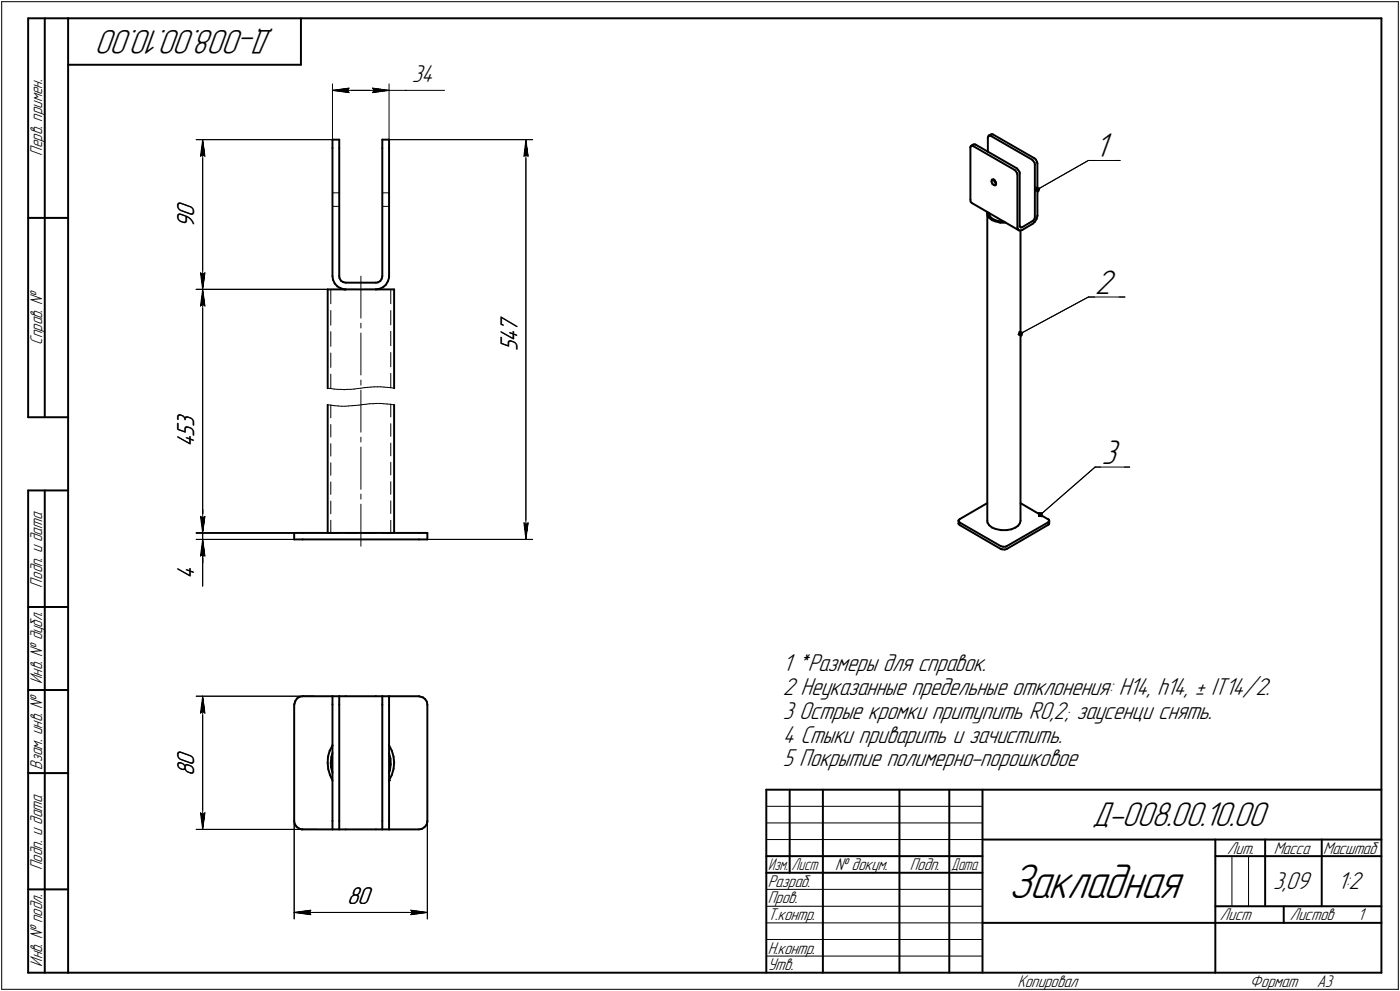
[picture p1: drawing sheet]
<svg xmlns="http://www.w3.org/2000/svg" width="421mm" height="298mm" viewBox="0 0 421 298" stroke-linecap="round" stroke-linejoin="round" font-family="sans-serif">
<defs><g id="words">
<text font-size="15.6" x="303.3" y="270">Закладная</text>
<g font-size="10.9">
<text x="82.4" y="8.9" transform="rotate(180 82.4 8.9)">Д-008.00.10.00</text>
<text x="329.3" y="47.2">1</text>
<text x="329.3" y="88.3">2</text>
<text x="331.3" y="139.4">3</text>
<text x="328.5" y="248.5">Д-008.00.10.00</text>
</g>
<g font-size="7.8">
<text x="123.9" y="24.6">34</text>
<text x="58.4" y="68.6" transform="rotate(-90 58.4 68.6)">90</text>
<text x="155.6" y="105.7" transform="rotate(-90 155.6 105.7)">547</text>
<text x="58.4" y="134.5" transform="rotate(-90 58.4 134.5)">453</text>
<text x="58.4" y="174.2" transform="rotate(-90 58.4 174.2)">4</text>
<text x="235.5" y="201.9">1 *Размеры для справок.</text>
<text x="235.5" y="209">2 Неуказанные предельные отклонения: Н14, h14, ± IIТ14/2.</text>
<text x="235.5" y="209">2 Неуказанные предельные отклонения: Н14, h14, ± Т14/2.</text>
<text x="235.5" y="216.2">3 Острые кромки притупить R0,2; заусенци снять.</text>
<text x="235.5" y="223.4">4 Стыки приварить и зачистить.</text>
<text x="58.4" y="233.4" transform="rotate(-90 58.4 233.4)">80</text>
<text x="235.5" y="230.5">5 Покрытие полимерно-порошковое</text>
<text x="382.9" y="267.5">3,09</text>
<text x="402.3" y="267.5">1:2</text>
<text x="104.4" y="271.8">80</text>
</g>
<g font-size="5.4">
<text x="12.7" y="46.8" transform="rotate(-90 12.7 46.8)">Перв. примен.</text>
<text x="12.7" y="103.7" transform="rotate(-90 12.7 103.7)">Справ. №</text>
<text x="12.7" y="176.7" transform="rotate(-90 12.7 176.7)">Подп. и дата</text>
<text x="12.7" y="205.7" transform="rotate(-90 12.7 205.7)">Инв. № дубл.</text>
<text x="12.7" y="231.5" transform="rotate(-90 12.7 231.5)">Взам. инв. №</text>
<text x="369.1" y="256.7">Лит.</text>
<text x="383.1" y="256.7">Масса</text>
<text x="397.9" y="256.7">Масштаб</text>
<text x="12.7" y="261.6" transform="rotate(-90 12.7 261.6)">Подп. и дата</text>
<text x="251.2" y="261.7">№ докум.</text>
<text x="273.6" y="261.7">Подп.</text>
<text x="231" y="266.7">Разраб.</text>
<text x="231" y="271.7">Пров.</text>
<text x="231" y="276.7">Т.контр.</text>
<text x="366.9" y="276.7">Лист</text>
<text x="387.9" y="276.7">Листов</text>
<text x="408.3" y="276.7">1</text>
<text x="231" y="286.8">Н.контр.</text>
<text x="12.7" y="290.7" transform="rotate(-90 12.7 290.7)">Инв. № подл.</text>
<text x="231" y="291.8">Утв.</text>
<text x="306" y="296.8">Копировал</text>
<text x="375.9" y="296.8">Формат</text>
<text x="396" y="296.8">A3</text>
</g>
<g font-size="5.3">
<text x="231.1" y="261.7">Изм.</text>
<text x="238.1" y="261.7">Лист</text>
<text x="286.1" y="261.7">Дата</text>
</g>
</g></defs>
<g fill="none" stroke="#000" stroke-width=".59">
<path d="M8.5 5.5v120zM8.5 5.5h12zM13.5 5.5v120zM20.5 5.5v287zM20.5 5.5h395zM20.5 19.5h70zM90.5 5.5v14zM415.5 5.5v287zM100 42h2zM100 44.5v38.6zM100 42v2.5zM102 44.5v38.6z"/>
<path d="M102 42v2.5zM115 44.5v38.6zM115 42h2zM115 42v2.5zM117 44.5v38.6zM117 42v2.5zM291.8 44.4v15.7zM291.8 44.2v.2zM292.1 43.9l.7-.5zM292.1 43.9l.2-.1zM292.1 43.9l-.3 .3zM292.3 43.8l.4 .1z"/>
<path d="M292.7 43.9l12.4 7.2zM292.8 43.4h.4zM293.2 43.4l.3 .1zM293.5 43.5l12.3 7.1zM297.1 41.4v4.2zM297.2 41.1l-.1 .3zM297.3 40.8l.8-.4zM297.3 40.8l.2-.1zM297.3 40.8l-.1 .3zM297.5 40.7l.5 .2zM298 40.9l12.4 7.1zM298.1 40.4h.3z"/>
<path d="M298.2 54.6l.2 .7zM298.3 54.1l-.1 .5zM298.3 54.1h.1M298.4 54l.4-.1zM298.4 55.3l.5 .3zM298.4 40.4l.3 .1zM298.7 40.5l12.4 7.1zM298.8 53.9l.4 .4zM298.9 55.6l.1 .1zM298.9 54.2l.3 .7zM298.9 54v.2zM299 55.7h.4z"/>
<path d="M299.2 54.3l.4 .6zM299.2 54.9l.4 .4zM299.6 54.9v.6zM299.6 55.5l-.2 .2zM305.1 51.1l.3 .2zM305.4 51.3l.4 .7zM305.8 50.6l.4 .5zM305.8 52l.2 .6zM306 52.6v15.7zM306.2 51.1l.5 .7zM306.7 51.8v.4zM306.7 52.2v15.7z"/>
<path d="M310.4 48l.2 .3zM310.6 48.3l.5 .6zM311.1 47.6l.5 .4zM311.1 48.9l.1 .6zM311.2 49.5v15.8zM311.6 48l.3 .8zM311.9 48.8l.1 .3zM312 49.1v15.8zM8.5 65.5h12zM291.8 60.1l.1 .6zM291.9 60.7l.4 .3zM292.3 61l14.1 8.3z"/>
<path d="M296.9 64.1v92.5zM296.9 64.1l.1 .7zM296.9 63.8v.3zM297 64.8l.5 .7zM297.4 64.2l.2 .7zM297.4 64.2h.1M297.4 64.1h.1M297.5 65.5l.9 .7zM297.6 64.9l.5 .6zM298.1 65.5l1 .6zM298.4 66.2l.9 .3zM299.1 66.1l1.4 .4z"/>
<path d="M299.3 66.5l1.5 .5zM300.5 66.5l1.6 .2zM300.8 67h1.7zM306 68.3l.2 .6zM306.2 68.9l.2 .4zM306.4 69.3h.4zM306.7 68.1l.2 .2zM306.7 67.9v.2zM306.8 69.3l.6-.1zM307 68.4h.1M306.9 69.3v87.3zM307 68.4l.4-.1z"/>
<path d="M307.4 69.2l3.2-1.9zM307.4 68.3l3.2-1.8zM310.6 66.5l.1-.1zM310.6 67.3l.5-.5zM311.1 65.8l-.4 .6zM311.2 65.3l-.1 .5zM311.7 65.9l-.6 .9zM312 64.9l-.3 1zM312 64.9h.1M98.6 87v29.8zM98.6 87h5.4zM100 83.1l.2 1.1z"/>
<path d="M100.2 84.2l.5 1.1zM100.7 85.3l.7 .8zM101.4 86.1l1 .6zM102 83.1l.1 .6zM102.1 83.7l.4 .7zM102.4 86.7l1.1 .3zM102.5 84.4l.7 .4zM103.2 84.8l.8 .2zM103.5 87h.5zM104 87h9zM104 85h9zM113 85l.7-.1z"/>
<path d="M113 87l1.1-.1zM113 87h5.5zM113.7 84.9l.7-.4zM114.1 86.9l1.1-.5zM114.8 83.8l-.4 .7zM115 83.1l-.2 .7zM115.2 86.4l.9-.8zM116.7 84.6l-.6 1zM117 83.5l-.3 1.1zM117 83.1v.4zM118.5 87v29.8zM8.5 125.5h12z"/>
<path d="M98.6 121.8v38.5zM118.5 121.8v38.5zM8.5 147.5v145zM8.5 147.5h12zM13.5 147.5v145zM288.3 156.5v.1zM288.3 156.6l.2 .4zM288.3 156.6v.8zM288.3 157.6l.3 .3zM288.3 157.4v.2zM288.5 157l.1 .1zM288.6 156.1l8.3-4.8z"/>
<path d="M288.6 157.9l12.4 7.2zM288.6 157.1l12.4 7.2zM288.6 156.1l-.3 .4zM296.9 156.6l.1 .6zM297 157.2l.5 .8zM297.5 158l.9 .7zM298.4 158.7l1.1 .4zM299.5 159.1l1.6 .3zM301.1 159.4h1.7zM302.8 159.4l1.4-.2zM304.2 159.2l1.2-.5zM305.4 158.7l.8-.6z"/>
<path d="M306.7 157.3l-.5 .8zM306.9 156.6l-.2 .7zM306.9 151.3l8.2 4.8zM315.1 157.9l.3-.2zM315.1 156.1l.3 .1zM315.4 156.2l.2 .4zM315.5 156.7l-.4 .4zM315.5 156.7h.1M315.6 156.6v.8zM315.6 157.4l-.2 .3zM88.5 160.3h2.5zM88.5 160.3v1.9z"/>
<path d="M88.5 162.2h2.5zM91 160.3h35zM91 162.2h35zM126 160.3h2.5zM126 162.2h2.5zM128.5 160.3v1.9zM301 165.1l.3 .1zM301 164.3l.7 .1zM301.3 165.2l.9 .1zM301.7 164.4h.7zM302.2 165.3l.6-.2zM302.4 164.4l.4-.1z"/>
<path d="M302.8 164.3l12.3-7.2zM302.8 165.1l12.3-7.2zM8.5 182.5h12zM8.5 207.5h12zM88.5 211.9v35zM88.6 211.7l-.1 .2zM88.8 210.8l-.2 .9zM89.3 210.1l.8-.6zM89.3 210.1l-.5 .7zM90.1 209.5l.9-.1zM91 209.4h9zM100 209.4v2.5z"/>
<path d="M100 211.9v35zM100 209.4h2zM102 211.9v35zM102 209.4h2zM102 209.4v2.5zM104 209.4h9zM113 209.4h2zM115 209.4v2.5zM115 209.4h2zM115 211.9v35zM117 209.4v2.5zM117 211.9v35z"/>
<path d="M117 209.4h9zM126 209.4l.2 .1zM126.2 209.5l1 .2zM127.2 209.7l.6 .5zM127.8 210.2l.6 .8zM128.4 211l.1 .9zM128.5 211.9v35zM8.5 232.5h12zM98.6 229.4l.1 1.9zM98.6 227.6v1.8zM98.7 231.3l.5 1.7zM99.1 225.8l-.5 1.8z"/>
<path d="M99.2 233l.8 1.7zM99.5 229.4l.1 1.3zM99.6 230.7l.4 1.7zM99.7 227.7l-.2 1.7zM100 224.2l-.9 1.6zM100 224.2h.1M100 226.5l-.3 1.2zM117 224.1l.9 1.7zM117 226.5l.4 1.7zM117.3 231.6l-.3 .8zM117.4 228.2l.1 1.7zM117.5 229.9l-.2 1.7z"/>
<path d="M117.9 233l-.9 1.7zM117.9 225.8l.5 1.8zM118.4 231.2l-.5 1.8zM118.4 227.6l.1 1.8zM118.5 229.4l-.1 1.8zM118.5 229.4h.1M230.5 237.5h185zM230.5 237.5v55zM237.5 237.5v25zM247.5 237.5v55zM270.5 237.5v55zM285.5 237.5v55z"/>
<path d="M295.5 237.5v55zM88.5 246.9l.1 .9zM88.6 247.8l.6 .8zM89.2 248.6l.7 .6zM89.9 249.2l.9 .2zM90.8 249.4h.2zM91 249.4h9zM100 246.9v2.5zM100 249.4h2zM102 249.4h2zM102 246.9v2.5zM104 249.4h9z"/>
<path d="M113 249.4h2zM115 249.4h2zM115 246.9v2.5zM117 246.9v2.5zM117 249.4h9zM126 249.4l.9-.1zM126.9 249.3l.8-.5zM128.3 248.1l-.6 .7zM128.5 247.1l-.2 1zM128.5 246.9v.2zM230.5 257.5h65zM295.5 252.5h120z"/>
<path d="M365.5 252.5v40zM365.5 257.5h15zM380.5 252.5v20zM380.5 257.5h35zM397.5 252.5v20zM8.5 267.5h12zM230.5 262.5h65zM295.5 277.5h70zM365.5 277.5h50zM365.5 272.5h50zM386.1 272.5v5zM8.5 292.5h12z"/>
<path d="M20.5 292.5h395z"/>
</g>
<circle cx="117" cy="234.7" r=".3" fill="#000"/>
<g fill="none" stroke="#000" stroke-width=".3">
<path d="M.5 .5v297zM.5 .5h420zM420.5 .5v297zM100 25.2v16.8zM100 27.2l5-.7zM100 27.2l5 .7zM100 27.2h17zM104.5 27.2l.5 .7zM105 26.5l-.5 .7zM112 27.9l5-.7zM112 26.5l.5 .7zM112 26.5l5 .7z"/>
<path d="M112.5 27.2l-.5 .7zM117 27.2h4.9zM117 25.2v16.8zM121.9 27.2h.1M121.9 27.2h11.8zM59 42h41zM60.3 47l.7-.4zM61 42l.6 5zM61 46.6l.6 .4zM61 42l-.7 5zM61 42v45zM100 58h2z"/>
<path d="M115 58h2zM117 42h43.2zM157.6 47l.6-.4zM158.2 42l.6 5zM158.2 46.6l.6 .4zM158.2 42l-.6 5zM158.2 42v120.2zM311.3 57.3l1 .4zM311.6 57.2l.7 .2zM311.6 56.3l1.1 .3zM311.6 56.3l-.3 1zM311.7 57.1l.4 .1z"/>
<path d="M311.7 56.6l.7 .1zM311.7 56.6l-.1 .6zM311.8 56.8l.4 .1zM311.8 56.8l-.1 .3zM312 57l15.3-8.7zM312.2 56.9l-.1 .3zM312.2 56.9l.2-.2zM312.4 56.7l-.1 .7zM312.4 56.7l.3-.1zM312.7 56.6l-.4 1.1zM327.3 48.3h9.6zM100 62.1h2z"/>
<path d="M115 62.1h2zM59 87h39.6zM60.3 92l.7-.5zM60.3 82l.7 5zM60.3 82l.7 .5zM61 87l.6 5zM61 91.5l.6 .5zM61 87l-.7 5zM61 87v73.3zM61 82.5l.6-.5zM61.6 82l-.6 5zM99.5 87v4.4z"/>
<path d="M99.5 93.4v4.4zM99.5 99.7v4.4zM104 87h3.5zM108.5 97.2v1.4zM108.5 83.1v12.6zM109.5 87h3.5zM117.5 87v4.4zM117.5 93.4v4.3zM117.5 99.7v4.3zM306.6 99.7l1 .3zM306.6 99.7l-.4 1zM306.7 99.9l.6 .2z"/>
<path d="M306.7 99.9l-.2 .7zM307.6 100l-.3 1zM327.3 89.3h11zM98.6 116.8h.9zM99.5 106.2v4.3zM99.5 112.5v4.3zM99.5 116.8l1 .2zM100.5 117l1 .1zM101.5 117.1h1zM102.5 117.1l1 .1zM103.5 117.2l1-.1zM104.5 117.1h1z"/>
<path d="M105.5 117.1l1-.1zM106.5 117l1-.2zM107.5 116.8h1zM108.5 116.8l1-.2zM108.5 117.3v12.7zM108.5 114.3v1.5zM108.5 100.2v12.6zM109.5 116.6l1-.1zM110.5 116.5l1-.1zM111.5 116.4l1-.1zM112.5 116.3h1zM113.5 116.3h1z"/>
<path d="M114.5 116.3l1 .1zM115.5 116.4l1 .1zM116.5 116.5l1 .1zM117.5 106v4.3zM117.5 112.3v4.3zM117.5 116.6l1 .2zM306.2 100.7l1.1 .3zM306.5 100.6l.7 .2zM306.7 100.4l.3 .2zM306.7 100.1l.4 .1zM306.7 100.1v.3zM306.9 100.3l20.4-11z"/>
<path d="M307.1 100.2l-.1 .4zM307.1 100.2l.2-.1zM307.3 100.1l-.1 .7zM307.3 100.1l.3-.1zM98.6 121.8h1zM99.5 121.8v3.8zM99.5 127.7v3.7zM99.5 133.4v3.8zM99.5 139.2v3.7zM99.6 121.8l1 .2zM100.6 122l1.1 .1zM101.7 122.1l1 .1z"/>
<path d="M102.7 122.2h1.1zM103.8 122.2l1-.1zM104.8 122.1l1.1-.1zM105.9 122l1-.1zM106.9 121.9l1-.1zM107.9 121.8l1.2-.1zM108.5 134.5v12.7zM108.5 131.5v1.4zM109.1 121.7l1-.1zM110.1 121.6l1.1-.2zM111.2 121.4h1zM112.2 121.4l1.1-.1z"/>
<path d="M113.3 121.3h1zM114.3 121.3l1 .1zM115.3 121.4l1.1 .1zM116.4 121.5l1 .1zM117.4 121.6l1.1 .2zM117.5 121.6v3.8zM117.5 127.4v3.8zM117.5 133.3v3.8zM117.5 139v3.8zM60.3 155.3l.7 .5zM60.3 155.3l.7 5zM61 155.8l.6-.5z"/>
<path d="M61 153.2v7.1zM61.6 155.3l-.6 5zM99.5 144.9v3.8zM99.5 150.7v3.8zM99.5 156.5v3.8zM108.5 151.6v12.7zM108.5 148.6v1.5zM117.5 144.9v3.8zM117.5 150.6v3.8zM117.5 156.5v3.8zM157.6 157.2l.6 5zM157.6 157.2l.6 .5z"/>
<path d="M158.2 157.7l.6-.5zM158.8 157.2l-.6 5zM312.3 155.3l1.1 .1zM312.4 154.2l1 .1zM312.4 154.2l-.1 1.1zM312.5 155.1l.8 .1zM312.6 154.4h.7zM312.6 154.4l-.1 .7zM312.7 154.9h.4zM312.8 154.6h.3zM312.8 154.6l-.1 .3zM312.9 154.8l16.5-14.3z"/>
<path d="M313.1 154.6v.3zM313.3 154.4l-.2 .2zM313.3 154.4v.8zM313.3 154.4l.1-.1zM313.4 154.3v1.1zM329.4 140.5h10.4zM59 162.2h29.5zM59 160.3h29.5zM60.3 167.2l.7-.4zM61 162.2l-.7 5zM61 166.8l.6 .4zM61 162.2l.6 5z"/>
<path d="M61 162.2v7zM61 160.3v1.9zM61 162.2v5zM61 167.2h.1M61 167.2v9.1zM98.6 160.3h3.4zM104 160.3h3.5zM109.5 160.3h3.5zM115 160.3h3.5zM128.5 162.2h31.7zM59 209.4h35.5zM60.3 214.5l.7-.5z"/>
<path d="M61 209.4l.6 5.1zM61 214l.6 .5zM61 209.4l-.7 5.1zM61 209.4v40zM59 249.4h36.4zM60.3 244.4l.7 5zM60.3 244.4l.7 .5zM61 244.9l.6-.5zM61.6 244.4l-.6 5zM88.5 246.9v29.5zM128.5 246.9v29.5zM230.5 247.5h65z"/>
<path d="M230.5 252.5h65zM230.5 242.5h65zM370.5 257.5v15zM375.5 257.5v15zM88.5 274.4l5-.7zM88.5 274.4l5 .7zM88.5 274.4h40zM93 274.4l.5 .7zM93.5 273.7l-.5 .7zM123.5 275.1l5-.7zM123.5 273.7l.5 .7zM123.5 273.7l5 .7z"/>
<path d="M124 274.4l-.5 .7zM230.5 267.5h65zM230.5 272.5h65zM230.5 277.5h65zM.5 297.5h420zM230.5 282.5h65zM230.5 287.5h65z"/>
</g>
<g fill="#fff" stroke="#fff" stroke-width=".3">
<path d="M60.9 162.5h.2zM60.9 162.6h.2zM60.8 162.6h.4zM60.8 162.7h.4zM60.7 162.8h.5zM60.7 162.9h.6zM60.7 163h.6zM60.6 163.1h.8zM60.6 163.2h.8zM60.5 163.2h1zM60.5 163.3h1zM60.5 163.4h1zM60.5 163.5h1.1zM60.5 163.6h1.1zM60.4 163.7h1.2zM60.4 163.7h1.2zM60.3 163.8h1.4zM60.3 163.9h1.4zM60.2 164h1.5zM60.2 164.1h1.6zM60.2 164.2h1.6zM60.2 164.3h1.6zM60.2 164.3h1.6zM60.2 164.4h1.6zM60.2 164.5h1.6zM60.2 164.6h1.6zM60.2 164.7h1.7zM60.1 164.8h1.8zM60.1 164.8h1.8zM60.1 164.9h1.8zM60.1 165h1.8zM60.1 165.1h1.8zM60.1 165.2h1.8zM60.1 165.3h1.9zM60.1 165.4h1.9zM60.1 165.4h1.9zM60 165.5h2zM60 165.6h2zM60 165.7h2zM60 165.8h2zM60 165.9h2zM60 165.9h2.1zM60 166h2.1zM60 166.1h2.1zM60 166.2h2.1zM59.9 166.3h2.2zM59.9 166.4h2.2zM59.9 166.5h2.2zM59.9 166.5h2.2zM59.9 166.6h2.2zM59.9 166.7h2.2zM59.9 166.8h2.2zM59.9 166.9h2.2zM59.9 167h2.2zM59.9 167h2.2zM59.9 167.1h2.3zM59.9 167.2h2.3zM59.9 167.3h2.3zM59.9 167.4h2.3zM59.9 167.5h2.3zM59.9 167.6h2.3zM59.9 167.6h2.3z"/>
<path d="M59.8 154.8h2.4zM59.9 154.9h2.3zM59.9 154.9h2.3zM59.9 155h2.3zM59.9 155.1h2.3zM59.9 155.2h2.3zM59.9 155.3h2.3zM59.9 155.4h2.3zM59.9 155.4h2.2zM59.9 155.5h2.2zM59.9 155.6h2.2zM59.9 155.7h2.2zM59.9 155.8h2.2zM59.9 155.9h2.2zM59.9 156h2.2zM59.9 156h2.2zM59.9 156.1h2.2zM59.9 156.2h2.2zM60 156.3h2.1zM60 156.4h2.1zM60 156.5h2.1zM60 156.5h2.1zM60 156.6h2zM60 156.7h2zM60 156.8h2zM60 156.9h2zM60 157h2zM60.1 157.1h1.9zM60.1 157.1h1.9zM60.1 157.2h1.9zM60.1 157.3h1.8zM60.1 157.4h1.8zM60.1 157.5h1.8zM60.1 157.6h1.8zM60.1 157.6h1.8zM60.1 157.7h1.8zM60.2 157.8h1.7zM60.2 157.9h1.6zM60.2 158h1.6zM60.2 158.1h1.6zM60.2 158.2h1.6zM60.2 158.2h1.6zM60.2 158.3h1.6zM60.2 158.4h1.6zM60.2 158.5h1.5zM60.3 158.6h1.4zM60.3 158.7h1.4zM60.4 158.7h1.2zM60.4 158.8h1.2zM60.5 158.9h1.1zM60.5 159h1.1zM60.5 159.1h1zM60.5 159.2h1zM60.5 159.3h1zM60.6 159.3h.8zM60.6 159.4h.8zM60.7 159.5h.6zM60.7 159.6h.6zM60.7 159.7h.5zM60.8 159.8h.4zM60.8 159.9h.4zM60.9 159.9h.2zM60.9 160h.2z"/>
<path d="M59.8 154.8h2.4zM59.9 154.9h2.3zM59.9 154.9h2.3zM59.9 155h2.3zM59.9 155.1h2.3zM59.9 155.2h2.3zM59.9 155.3h2.3zM59.9 155.4h2.3zM59.9 155.4h2.2zM59.9 155.5h2.2zM59.9 155.6h2.2zM59.9 155.7h2.2zM59.9 155.8h2.2zM59.9 155.9h2.2zM59.9 156h2.2zM59.9 156h2.2zM59.9 156.1h2.2zM59.9 156.2h2.2zM60 156.3h2.1zM60 156.4h2.1zM60 156.5h2.1zM60 156.5h2.1zM60 156.6h2zM60 156.7h2zM60 156.8h2zM60 156.9h2zM60 157h2zM60.1 157.1h1.9zM60.1 157.1h1.9zM60.1 157.2h1.9zM60.1 157.3h1.8zM60.1 157.4h1.8zM60.1 157.5h1.8zM60.1 157.6h1.8zM60.1 157.6h1.8zM60.1 157.7h1.8zM60.2 157.8h1.7zM60.2 157.9h1.6zM60.2 158h1.6zM60.2 158.1h1.6zM60.2 158.2h1.6zM60.2 158.2h1.6zM60.2 158.3h1.6zM60.2 158.4h1.6zM60.2 158.5h1.5zM60.3 158.6h1.4zM60.3 158.7h1.4zM60.4 158.7h1.2zM60.4 158.8h1.2zM60.5 158.9h1.1zM60.5 159h1.1zM60.5 159.1h1zM60.5 159.2h1zM60.5 159.3h1zM60.6 159.3h.8zM60.6 159.4h.8zM60.7 159.5h.6zM60.7 159.6h.6zM60.7 159.7h.5zM60.8 159.8h.4zM60.8 159.9h.4zM60.9 159.9h.2zM60.9 160h.2z"/>
<path d="M60.9 87.3h.2zM60.9 87.4h.2zM60.8 87.5h.4zM60.8 87.5h.4zM60.7 87.6h.5zM60.7 87.7h.6zM60.7 87.8h.6zM60.6 87.9h.8zM60.6 88h.8zM60.5 88.1h1zM60.5 88.1h1zM60.5 88.2h1zM60.5 88.3h1.1zM60.5 88.4h1.1zM60.4 88.5h1.2zM60.4 88.6h1.2zM60.3 88.6h1.4zM60.3 88.7h1.4zM60.2 88.8h1.5zM60.2 88.9h1.6zM60.2 89h1.6zM60.2 89.1h1.6zM60.2 89.2h1.6zM60.2 89.2h1.6zM60.2 89.3h1.6zM60.2 89.4h1.6zM60.2 89.5h1.7zM60.1 89.6h1.8zM60.1 89.7h1.8zM60.1 89.7h1.8zM60.1 89.8h1.8zM60.1 89.9h1.8zM60.1 90h1.8zM60.1 90.1h1.9zM60.1 90.2h1.9zM60.1 90.3h1.9zM60 90.3h2zM60 90.4h2zM60 90.5h2zM60 90.6h2zM60 90.7h2zM60 90.8h2.1zM60 90.8h2.1zM60 90.9h2.1zM60 91h2.1zM59.9 91.1h2.2zM59.9 91.2h2.2zM59.9 91.3h2.2zM59.9 91.4h2.2zM59.9 91.4h2.2zM59.9 91.5h2.2zM59.9 91.6h2.2zM59.9 91.7h2.2zM59.9 91.8h2.2zM59.9 91.9h2.2zM59.9 91.9h2.3zM59.9 92h2.3zM59.9 92.1h2.3zM59.9 92.2h2.3zM59.9 92.3h2.3zM59.9 92.4h2.3zM59.9 92.5h2.3z"/>
<path d="M59.8 81.5h2.4zM59.9 81.6h2.3zM59.9 81.7h2.3zM59.9 81.8h2.3zM59.9 81.9h2.3zM59.9 82h2.3zM59.9 82h2.3zM59.9 82.1h2.3zM59.9 82.2h2.2zM59.9 82.3h2.2zM59.9 82.4h2.2zM59.9 82.5h2.2zM59.9 82.5h2.2zM59.9 82.6h2.2zM59.9 82.7h2.2zM59.9 82.8h2.2zM59.9 82.9h2.2zM59.9 83h2.2zM60 83.1h2.1zM60 83.1h2.1zM60 83.2h2.1zM60 83.3h2.1zM60 83.4h2zM60 83.5h2zM60 83.6h2zM60 83.7h2zM60 83.7h2zM60.1 83.8h1.9zM60.1 83.9h1.9zM60.1 84h1.9zM60.1 84.1h1.8zM60.1 84.2h1.8zM60.1 84.2h1.8zM60.1 84.3h1.8zM60.1 84.4h1.8zM60.1 84.5h1.8zM60.2 84.6h1.7zM60.2 84.7h1.6zM60.2 84.8h1.6zM60.2 84.8h1.6zM60.2 84.9h1.6zM60.2 85h1.6zM60.2 85.1h1.6zM60.2 85.2h1.6zM60.2 85.3h1.5zM60.3 85.3h1.4zM60.3 85.4h1.4zM60.4 85.5h1.2zM60.4 85.6h1.2zM60.5 85.7h1.1zM60.5 85.8h1.1zM60.5 85.9h1zM60.5 85.9h1zM60.5 86h1zM60.6 86.1h.8zM60.6 86.2h.8zM60.7 86.3h.6zM60.7 86.4h.6zM60.7 86.4h.5zM60.8 86.5h.4zM60.8 86.6h.4zM60.9 86.7h.2zM60.9 86.8h.2z"/>
<path d="M60.9 42.2h.2zM60.9 42.3h.2zM60.8 42.4h.4zM60.8 42.5h.4zM60.7 42.6h.5zM60.7 42.7h.6zM60.7 42.8h.6zM60.6 42.8h.8zM60.6 42.9h.8zM60.5 43h1zM60.5 43.1h1zM60.5 43.2h1zM60.5 43.3h1.1zM60.5 43.3h1.1zM60.4 43.4h1.2zM60.4 43.5h1.2zM60.3 43.6h1.4zM60.3 43.7h1.4zM60.2 43.8h1.5zM60.2 43.9h1.6zM60.2 43.9h1.6zM60.2 44h1.6zM60.2 44.1h1.6zM60.2 44.2h1.6zM60.2 44.3h1.6zM60.2 44.4h1.6zM60.2 44.4h1.7zM60.1 44.5h1.8zM60.1 44.6h1.8zM60.1 44.7h1.8zM60.1 44.8h1.8zM60.1 44.9h1.8zM60.1 45h1.8zM60.1 45h1.9zM60.1 45.1h1.9zM60.1 45.2h1.9zM60 45.3h2zM60 45.4h2zM60 45.5h2zM60 45.6h2zM60 45.6h2zM60 45.7h2.1zM60 45.8h2.1zM60 45.9h2.1zM60 46h2.1zM59.9 46.1h2.2zM59.9 46.1h2.2zM59.9 46.2h2.2zM59.9 46.3h2.2zM59.9 46.4h2.2zM59.9 46.5h2.2zM59.9 46.6h2.2zM59.9 46.7h2.2zM59.9 46.7h2.2zM59.9 46.8h2.2zM59.9 46.9h2.3zM59.9 47h2.3zM59.9 47.1h2.3zM59.9 47.2h2.3zM59.9 47.2h2.3zM59.9 47.3h2.3zM59.9 47.4h2.3z"/>
<path d="M60.9 209.6h.2zM60.9 209.7h.2zM60.8 209.8h.4zM60.8 209.9h.4zM60.8 210h.4zM60.7 210.1h.6zM60.7 210.1h.6zM60.6 210.2h.8zM60.6 210.3h.8zM60.6 210.4h.8zM60.5 210.5h1zM60.5 210.6h1zM60.5 210.7h1.1zM60.5 210.7h1.1zM60.5 210.8h1.1zM60.4 210.9h1.2zM60.4 211h1.2zM60.3 211.1h1.4zM60.3 211.2h1.4zM60.2 211.2h1.5zM60.2 211.3h1.6zM60.2 211.4h1.6zM60.2 211.5h1.6zM60.2 211.6h1.6zM60.2 211.7h1.6zM60.2 211.8h1.6zM60.2 211.8h1.6zM60.2 211.9h1.7zM60.1 212h1.8zM60.1 212.1h1.8zM60.1 212.2h1.8zM60.1 212.3h1.8zM60.1 212.3h1.8zM60.1 212.4h1.8zM60.1 212.5h1.9zM60.1 212.6h1.9zM60.1 212.7h1.9zM60 212.8h2zM60 212.9h2zM60 212.9h2zM60 213h2zM60 213.1h2.1zM60 213.2h2.1zM60 213.3h2.1zM60 213.4h2.1zM59.9 213.4h2.2zM59.9 213.5h2.2zM59.9 213.6h2.2zM59.9 213.7h2.2zM59.9 213.8h2.2zM59.9 213.9h2.2zM59.9 214h2.2zM59.9 214h2.2zM59.9 214.1h2.2zM59.9 214.2h2.2zM59.9 214.3h2.3zM59.9 214.4h2.3zM59.9 214.5h2.3zM59.9 214.5h2.3zM59.9 214.6h2.3zM59.9 214.7h2.3zM59.9 214.8h2.3z"/>
<path d="M59.8 243.9h2.4zM59.9 244h2.3zM59.9 244.1h2.3zM59.9 244.2h2.3zM59.9 244.3h2.3zM59.9 244.3h2.3zM59.9 244.4h2.3zM59.9 244.5h2.3zM59.9 244.6h2.2zM59.9 244.7h2.2zM59.9 244.8h2.2zM59.9 244.9h2.2zM59.9 244.9h2.2zM59.9 245h2.2zM59.9 245.1h2.2zM59.9 245.2h2.2zM59.9 245.3h2.2zM59.9 245.4h2.2zM60 245.4h2.1zM60 245.5h2.1zM60 245.6h2.1zM60 245.7h2.1zM60 245.8h2zM60 245.9h2zM60 246h2zM60 246h2zM60 246.1h2zM60.1 246.2h1.9zM60.1 246.3h1.9zM60.1 246.4h1.9zM60.1 246.5h1.8zM60.1 246.5h1.8zM60.1 246.6h1.8zM60.1 246.7h1.8zM60.1 246.8h1.8zM60.1 246.9h1.8zM60.2 247h1.7zM60.2 247.1h1.6zM60.2 247.1h1.6zM60.2 247.2h1.6zM60.2 247.3h1.6zM60.2 247.4h1.6zM60.2 247.5h1.6zM60.2 247.6h1.6zM60.2 247.6h1.5zM60.3 247.7h1.4zM60.3 247.8h1.4zM60.4 247.9h1.2zM60.4 248h1.2zM60.5 248.1h1.1zM60.5 248.2h1.1zM60.5 248.2h1zM60.5 248.3h1zM60.5 248.4h1zM60.6 248.5h.8zM60.6 248.6h.8zM60.7 248.7h.6zM60.7 248.8h.6zM60.7 248.8h.5zM60.8 248.9h.4zM60.8 249h.4zM60.9 249.1h.2zM60.9 249.2h.2z"/>
<path d="M93.4 273.2h.6zM92.8 273.3h1.2zM92.1 273.4h1.9zM91.5 273.5h2.5zM90.9 273.6h3.1zM90.3 273.6h3.7zM90.1 273.7h3.9zM89.9 273.8h4.1zM89.7 273.9h4.3zM89.5 274h4.5zM89.3 274.1h4.7zM89.1 274.2h4.9zM88.9 274.2h5.1zM88.7 274.3h5.3zM88.5 274.4h5.5zM88.7 274.5h5.3zM88.9 274.6h5.1zM89.1 274.7h4.9zM89.3 274.7h4.7zM89.5 274.8h4.5zM89.7 274.9h4.3zM89.9 275h4.1zM90.1 275.1h3.9zM90.3 275.2h3.7zM91 275.3h3zM91.8 275.3h2.2zM92.5 275.4h1.5zM93.3 275.5h.7z"/>
<path d="M123 273.2h.7zM123 273.3h1.3zM123 273.4h1.9zM123 273.5h2.6zM123 273.6h3.2zM123 273.6h3.7zM123 273.7h4zM123 273.8h4.2zM123 273.9h4.3zM123 274h4.6zM123 274.1h4.8zM123 274.2h4.9zM123 274.2h5.2zM123 274.3h5.4zM123 274.4h5.5zM123 274.5h5.4zM123 274.6h5.2zM123 274.7h4.9zM123 274.7h4.8zM123 274.8h4.6zM123 274.9h4.3zM123 275h4.2zM123 275.1h4zM123 275.2h3.7zM123 275.3h3.1zM123 275.3h2.3zM123 275.4h1.5zM123 275.5h.8z"/>
<path d="M104.9 26.1h.6zM104.3 26.2h1.2zM103.6 26.2h1.9zM103 26.3h2.5zM102.4 26.4h3.1zM101.8 26.5h3.7zM101.6 26.6h3.9zM101.3 26.7h4.2zM101.2 26.8h4.3zM100.9 26.8h4.6zM100.7 26.9h4.8zM100.5 27h5zM100.2 27.1h5.3zM100 27.2h5.5zM100.2 27.3h5.3zM100.4 27.3h5.1zM100.6 27.4h4.9zM100.8 27.5h4.7zM101 27.6h4.5zM101.2 27.7h4.3zM101.4 27.8h4.1zM101.6 27.9h3.9zM101.8 27.9h3.7zM102.4 28h3.1zM103 28.1h2.5zM103.6 28.2h1.9zM104.3 28.3h1.2zM104.9 28.4h.6z"/>
<path d="M111.5 26.1h.7zM111.5 26.2h1.3zM111.5 26.2h1.9zM111.5 26.3h2.5zM111.5 26.4h3.1zM111.5 26.5h3.7zM111.5 26.6h4zM111.5 26.7h4.2zM111.5 26.8h4.4zM111.5 26.8h4.7zM111.5 26.9h4.9zM111.5 27h5.1zM111.5 27.1h5.3zM111.5 27.2h5.5zM111.5 27.3h5.3zM111.5 27.3h5.2zM111.5 27.4h4.9zM111.5 27.5h4.7zM111.5 27.6h4.6zM111.5 27.7h4.3zM111.5 27.8h4.2zM111.5 27.9h4zM111.5 27.9h3.7zM111.5 28h3.1zM111.5 28.1h2.5zM111.5 28.2h1.9zM111.5 28.3h1.3zM111.5 28.4h.7z"/>
<path d="M157 156.7h2.4zM157.1 156.8h2.3zM157.1 156.9h2.3zM157.1 157h2.3zM157.1 157.1h2.3zM157.1 157.1h2.3zM157.1 157.2h2.3zM157.1 157.3h2.3zM157.1 157.4h2.2zM157.1 157.5h2.2zM157.1 157.6h2.2zM157.1 157.6h2.2zM157.1 157.7h2.2zM157.1 157.8h2.2zM157.1 157.9h2.2zM157.2 158h2.1zM157.2 158.1h2.1zM157.2 158.2h2.1zM157.2 158.2h2.1zM157.2 158.3h2.1zM157.2 158.4h2.1zM157.2 158.5h2.1zM157.2 158.6h2zM157.3 158.7h1.9zM157.3 158.7h1.9zM157.3 158.8h1.9zM157.3 158.9h1.9zM157.3 159h1.9zM157.3 159.1h1.9zM157.3 159.2h1.9zM157.4 159.3h1.7zM157.4 159.3h1.7zM157.4 159.4h1.7zM157.4 159.5h1.7zM157.4 159.6h1.7zM157.4 159.7h1.7zM157.4 159.8h1.7zM157.5 159.9h1.5zM157.5 159.9h1.5zM157.5 160h1.5zM157.5 160.1h1.5zM157.5 160.2h1.5zM157.5 160.3h1.5zM157.5 160.4h1.5zM157.5 160.4h1.4zM157.6 160.5h1.3zM157.6 160.6h1.3zM157.6 160.7h1.2zM157.6 160.8h1.2zM157.6 160.9h1.1zM157.7 161h1zM157.7 161h1zM157.8 161.1h.9zM157.8 161.2h.9zM157.8 161.3h.8zM157.9 161.4h.7zM157.9 161.5h.6zM157.9 161.5h.6zM158 161.6h.4zM158 161.7h.4zM158.1 161.8h.3zM158.1 161.9h.2zM158.1 162h.2z"/>
<path d="M158.1 42.2h.2zM158.1 42.3h.2zM158.1 42.4h.3zM158 42.5h.4zM158 42.6h.4zM157.9 42.7h.6zM157.9 42.8h.6zM157.9 42.8h.7zM157.8 42.9h.8zM157.8 43h.9zM157.8 43.1h.9zM157.7 43.2h1zM157.7 43.3h1zM157.6 43.3h1.1zM157.6 43.4h1.2zM157.6 43.5h1.2zM157.6 43.6h1.3zM157.6 43.7h1.3zM157.5 43.8h1.4zM157.5 43.9h1.5zM157.5 43.9h1.5zM157.5 44h1.5zM157.5 44.1h1.5zM157.5 44.2h1.5zM157.5 44.3h1.5zM157.5 44.4h1.5zM157.4 44.4h1.7zM157.4 44.5h1.7zM157.4 44.6h1.7zM157.4 44.7h1.7zM157.4 44.8h1.7zM157.4 44.9h1.7zM157.4 45h1.7zM157.3 45h1.9zM157.3 45.1h1.9zM157.3 45.2h1.9zM157.3 45.3h1.9zM157.3 45.4h1.9zM157.3 45.5h1.9zM157.3 45.6h1.9zM157.2 45.6h2zM157.2 45.7h2.1zM157.2 45.8h2.1zM157.2 45.9h2.1zM157.2 46h2.1zM157.2 46.1h2.1zM157.2 46.1h2.1zM157.2 46.2h2.1zM157.1 46.3h2.2zM157.1 46.4h2.2zM157.1 46.5h2.2zM157.1 46.6h2.2zM157.1 46.7h2.2zM157.1 46.7h2.2zM157.1 46.8h2.2zM157.1 46.9h2.3zM157.1 47h2.3zM157.1 47.1h2.3zM157.1 47.2h2.3zM157.1 47.2h2.3zM157.1 47.3h2.3zM157.1 47.4h2.3z"/>
<path d="M60.9 162.5h.2zM60.9 162.6h.2zM60.8 162.6h.4zM60.8 162.7h.4zM60.7 162.8h.5zM60.7 162.9h.6zM60.7 163h.6zM60.6 163.1h.8zM60.6 163.2h.8zM60.5 163.2h1zM60.5 163.3h1zM60.5 163.4h1zM60.5 163.5h1.1zM60.5 163.6h1.1zM60.4 163.7h1.2zM60.4 163.7h1.2zM60.3 163.8h1.4zM60.3 163.9h1.4zM60.2 164h1.5zM60.2 164.1h1.6zM60.2 164.2h1.6zM60.2 164.3h1.6zM60.2 164.3h1.6zM60.2 164.4h1.6zM60.2 164.5h1.6zM60.2 164.6h1.6zM60.2 164.7h1.7zM60.1 164.8h1.8zM60.1 164.8h1.8zM60.1 164.9h1.8zM60.1 165h1.8zM60.1 165.1h1.8zM60.1 165.2h1.8zM60.1 165.3h1.9zM60.1 165.4h1.9zM60.1 165.4h1.9zM60 165.5h2zM60 165.6h2zM60 165.7h2zM60 165.8h2zM60 165.9h2zM60 165.9h2.1zM60 166h2.1zM60 166.1h2.1zM60 166.2h2.1zM59.9 166.3h2.2zM59.9 166.4h2.2zM59.9 166.5h2.2zM59.9 166.5h2.2zM59.9 166.6h2.2zM59.9 166.7h2.2zM59.9 166.8h2.2zM59.9 166.9h2.2zM59.9 167h2.2zM59.9 167h2.2zM59.9 167.1h2.3zM59.9 167.2h2.3zM59.9 167.3h2.3zM59.9 167.4h2.3zM59.9 167.5h2.3zM59.9 167.6h2.3zM59.9 167.6h2.3z"/>
<path d="M59.8 154.8h2.4zM59.9 154.9h2.3zM59.9 154.9h2.3zM59.9 155h2.3zM59.9 155.1h2.3zM59.9 155.2h2.3zM59.9 155.3h2.3zM59.9 155.4h2.3zM59.9 155.4h2.2zM59.9 155.5h2.2zM59.9 155.6h2.2zM59.9 155.7h2.2zM59.9 155.8h2.2zM59.9 155.9h2.2zM59.9 156h2.2zM59.9 156h2.2zM59.9 156.1h2.2zM59.9 156.2h2.2zM60 156.3h2.1zM60 156.4h2.1zM60 156.5h2.1zM60 156.5h2.1zM60 156.6h2zM60 156.7h2zM60 156.8h2zM60 156.9h2zM60 157h2zM60.1 157.1h1.9zM60.1 157.1h1.9zM60.1 157.2h1.9zM60.1 157.3h1.8zM60.1 157.4h1.8zM60.1 157.5h1.8zM60.1 157.6h1.8zM60.1 157.6h1.8zM60.1 157.7h1.8zM60.2 157.8h1.7zM60.2 157.9h1.6zM60.2 158h1.6zM60.2 158.1h1.6zM60.2 158.2h1.6zM60.2 158.2h1.6zM60.2 158.3h1.6zM60.2 158.4h1.6zM60.2 158.5h1.5zM60.3 158.6h1.4zM60.3 158.7h1.4zM60.4 158.7h1.2zM60.4 158.8h1.2zM60.5 158.9h1.1zM60.5 159h1.1zM60.5 159.1h1zM60.5 159.2h1zM60.5 159.3h1zM60.6 159.3h.8zM60.6 159.4h.8zM60.7 159.5h.6zM60.7 159.6h.6zM60.7 159.7h.5zM60.8 159.8h.4zM60.8 159.9h.4zM60.9 159.9h.2zM60.9 160h.2z"/>
<path d="M59.8 154.8h2.4zM59.9 154.9h2.3zM59.9 154.9h2.3zM59.9 155h2.3zM59.9 155.1h2.3zM59.9 155.2h2.3zM59.9 155.3h2.3zM59.9 155.4h2.3zM59.9 155.4h2.2zM59.9 155.5h2.2zM59.9 155.6h2.2zM59.9 155.7h2.2zM59.9 155.8h2.2zM59.9 155.9h2.2zM59.9 156h2.2zM59.9 156h2.2zM59.9 156.1h2.2zM59.9 156.2h2.2zM60 156.3h2.1zM60 156.4h2.1zM60 156.5h2.1zM60 156.5h2.1zM60 156.6h2zM60 156.7h2zM60 156.8h2zM60 156.9h2zM60 157h2zM60.1 157.1h1.9zM60.1 157.1h1.9zM60.1 157.2h1.9zM60.1 157.3h1.8zM60.1 157.4h1.8zM60.1 157.5h1.8zM60.1 157.6h1.8zM60.1 157.6h1.8zM60.1 157.7h1.8zM60.2 157.8h1.7zM60.2 157.9h1.6zM60.2 158h1.6zM60.2 158.1h1.6zM60.2 158.2h1.6zM60.2 158.2h1.6zM60.2 158.3h1.6zM60.2 158.4h1.6zM60.2 158.5h1.5zM60.3 158.6h1.4zM60.3 158.7h1.4zM60.4 158.7h1.2zM60.4 158.8h1.2zM60.5 158.9h1.1zM60.5 159h1.1zM60.5 159.1h1zM60.5 159.2h1zM60.5 159.3h1zM60.6 159.3h.8zM60.6 159.4h.8zM60.7 159.5h.6zM60.7 159.6h.6zM60.7 159.7h.5zM60.8 159.8h.4zM60.8 159.9h.4zM60.9 159.9h.2zM60.9 160h.2z"/>
<path d="M60.9 87.3h.2zM60.9 87.4h.2zM60.8 87.5h.4zM60.8 87.5h.4zM60.7 87.6h.5zM60.7 87.7h.6zM60.7 87.8h.6zM60.6 87.9h.8zM60.6 88h.8zM60.5 88.1h1zM60.5 88.1h1zM60.5 88.2h1zM60.5 88.3h1.1zM60.5 88.4h1.1zM60.4 88.5h1.2zM60.4 88.6h1.2zM60.3 88.6h1.4zM60.3 88.7h1.4zM60.2 88.8h1.5zM60.2 88.9h1.6zM60.2 89h1.6zM60.2 89.1h1.6zM60.2 89.2h1.6zM60.2 89.2h1.6zM60.2 89.3h1.6zM60.2 89.4h1.6zM60.2 89.5h1.7zM60.1 89.6h1.8zM60.1 89.7h1.8zM60.1 89.7h1.8zM60.1 89.8h1.8zM60.1 89.9h1.8zM60.1 90h1.8zM60.1 90.1h1.9zM60.1 90.2h1.9zM60.1 90.3h1.9zM60 90.3h2zM60 90.4h2zM60 90.5h2zM60 90.6h2zM60 90.7h2zM60 90.8h2.1zM60 90.8h2.1zM60 90.9h2.1zM60 91h2.1zM59.9 91.1h2.2zM59.9 91.2h2.2zM59.9 91.3h2.2zM59.9 91.4h2.2zM59.9 91.4h2.2zM59.9 91.5h2.2zM59.9 91.6h2.2zM59.9 91.7h2.2zM59.9 91.8h2.2zM59.9 91.9h2.2zM59.9 91.9h2.3zM59.9 92h2.3zM59.9 92.1h2.3zM59.9 92.2h2.3zM59.9 92.3h2.3zM59.9 92.4h2.3zM59.9 92.5h2.3z"/>
<path d="M59.8 81.5h2.4zM59.9 81.6h2.3zM59.9 81.7h2.3zM59.9 81.8h2.3zM59.9 81.9h2.3zM59.9 82h2.3zM59.9 82h2.3zM59.9 82.1h2.3zM59.9 82.2h2.2zM59.9 82.3h2.2zM59.9 82.4h2.2zM59.9 82.5h2.2zM59.9 82.5h2.2zM59.9 82.6h2.2zM59.9 82.7h2.2zM59.9 82.8h2.2zM59.9 82.9h2.2zM59.9 83h2.2zM60 83.1h2.1zM60 83.1h2.1zM60 83.2h2.1zM60 83.3h2.1zM60 83.4h2zM60 83.5h2zM60 83.6h2zM60 83.7h2zM60 83.7h2zM60.1 83.8h1.9zM60.1 83.9h1.9zM60.1 84h1.9zM60.1 84.1h1.8zM60.1 84.2h1.8zM60.1 84.2h1.8zM60.1 84.3h1.8zM60.1 84.4h1.8zM60.1 84.5h1.8zM60.2 84.6h1.7zM60.2 84.7h1.6zM60.2 84.8h1.6zM60.2 84.8h1.6zM60.2 84.9h1.6zM60.2 85h1.6zM60.2 85.1h1.6zM60.2 85.2h1.6zM60.2 85.3h1.5zM60.3 85.3h1.4zM60.3 85.4h1.4zM60.4 85.5h1.2zM60.4 85.6h1.2zM60.5 85.7h1.1zM60.5 85.8h1.1zM60.5 85.9h1zM60.5 85.9h1zM60.5 86h1zM60.6 86.1h.8zM60.6 86.2h.8zM60.7 86.3h.6zM60.7 86.4h.6zM60.7 86.4h.5zM60.8 86.5h.4zM60.8 86.6h.4zM60.9 86.7h.2zM60.9 86.8h.2z"/>
<path d="M60.9 42.2h.2zM60.9 42.3h.2zM60.8 42.4h.4zM60.8 42.5h.4zM60.7 42.6h.5zM60.7 42.7h.6zM60.7 42.8h.6zM60.6 42.8h.8zM60.6 42.9h.8zM60.5 43h1zM60.5 43.1h1zM60.5 43.2h1zM60.5 43.3h1.1zM60.5 43.3h1.1zM60.4 43.4h1.2zM60.4 43.5h1.2zM60.3 43.6h1.4zM60.3 43.7h1.4zM60.2 43.8h1.5zM60.2 43.9h1.6zM60.2 43.9h1.6zM60.2 44h1.6zM60.2 44.1h1.6zM60.2 44.2h1.6zM60.2 44.3h1.6zM60.2 44.4h1.6zM60.2 44.4h1.7zM60.1 44.5h1.8zM60.1 44.6h1.8zM60.1 44.7h1.8zM60.1 44.8h1.8zM60.1 44.9h1.8zM60.1 45h1.8zM60.1 45h1.9zM60.1 45.1h1.9zM60.1 45.2h1.9zM60 45.3h2zM60 45.4h2zM60 45.5h2zM60 45.6h2zM60 45.6h2zM60 45.7h2.1zM60 45.8h2.1zM60 45.9h2.1zM60 46h2.1zM59.9 46.1h2.2zM59.9 46.1h2.2zM59.9 46.2h2.2zM59.9 46.3h2.2zM59.9 46.4h2.2zM59.9 46.5h2.2zM59.9 46.6h2.2zM59.9 46.7h2.2zM59.9 46.7h2.2zM59.9 46.8h2.2zM59.9 46.9h2.3zM59.9 47h2.3zM59.9 47.1h2.3zM59.9 47.2h2.3zM59.9 47.2h2.3zM59.9 47.3h2.3zM59.9 47.4h2.3z"/>
<path d="M60.9 209.6h.2zM60.9 209.7h.2zM60.8 209.8h.4zM60.8 209.9h.4zM60.8 210h.4zM60.7 210.1h.6zM60.7 210.1h.6zM60.6 210.2h.8zM60.6 210.3h.8zM60.6 210.4h.8zM60.5 210.5h1zM60.5 210.6h1zM60.5 210.7h1.1zM60.5 210.7h1.1zM60.5 210.8h1.1zM60.4 210.9h1.2zM60.4 211h1.2zM60.3 211.1h1.4zM60.3 211.2h1.4zM60.2 211.2h1.5zM60.2 211.3h1.6zM60.2 211.4h1.6zM60.2 211.5h1.6zM60.2 211.6h1.6zM60.2 211.7h1.6zM60.2 211.8h1.6zM60.2 211.8h1.6zM60.2 211.9h1.7zM60.1 212h1.8zM60.1 212.1h1.8zM60.1 212.2h1.8zM60.1 212.3h1.8zM60.1 212.3h1.8zM60.1 212.4h1.8zM60.1 212.5h1.9zM60.1 212.6h1.9zM60.1 212.7h1.9zM60 212.8h2zM60 212.9h2zM60 212.9h2zM60 213h2zM60 213.1h2.1zM60 213.2h2.1zM60 213.3h2.1zM60 213.4h2.1zM59.9 213.4h2.2zM59.9 213.5h2.2zM59.9 213.6h2.2zM59.9 213.7h2.2zM59.9 213.8h2.2zM59.9 213.9h2.2zM59.9 214h2.2zM59.9 214h2.2zM59.9 214.1h2.2zM59.9 214.2h2.2zM59.9 214.3h2.3zM59.9 214.4h2.3zM59.9 214.5h2.3zM59.9 214.5h2.3zM59.9 214.6h2.3zM59.9 214.7h2.3zM59.9 214.8h2.3z"/>
<path d="M59.8 243.9h2.4zM59.9 244h2.3zM59.9 244.1h2.3zM59.9 244.2h2.3zM59.9 244.3h2.3zM59.9 244.3h2.3zM59.9 244.4h2.3zM59.9 244.5h2.3zM59.9 244.6h2.2zM59.9 244.7h2.2zM59.9 244.8h2.2zM59.9 244.9h2.2zM59.9 244.9h2.2zM59.9 245h2.2zM59.9 245.1h2.2zM59.9 245.2h2.2zM59.9 245.3h2.2zM59.9 245.4h2.2zM60 245.4h2.1zM60 245.5h2.1zM60 245.6h2.1zM60 245.7h2.1zM60 245.8h2zM60 245.9h2zM60 246h2zM60 246h2zM60 246.1h2zM60.1 246.2h1.9zM60.1 246.3h1.9zM60.1 246.4h1.9zM60.1 246.5h1.8zM60.1 246.5h1.8zM60.1 246.6h1.8zM60.1 246.7h1.8zM60.1 246.8h1.8zM60.1 246.9h1.8zM60.2 247h1.7zM60.2 247.1h1.6zM60.2 247.1h1.6zM60.2 247.2h1.6zM60.2 247.3h1.6zM60.2 247.4h1.6zM60.2 247.5h1.6zM60.2 247.6h1.6zM60.2 247.6h1.5zM60.3 247.7h1.4zM60.3 247.8h1.4zM60.4 247.9h1.2zM60.4 248h1.2zM60.5 248.1h1.1zM60.5 248.2h1.1zM60.5 248.2h1zM60.5 248.3h1zM60.5 248.4h1zM60.6 248.5h.8zM60.6 248.6h.8zM60.7 248.7h.6zM60.7 248.8h.6zM60.7 248.8h.5zM60.8 248.9h.4zM60.8 249h.4zM60.9 249.1h.2zM60.9 249.2h.2z"/>
<path d="M93.4 273.2h.6zM92.8 273.3h1.2zM92.1 273.4h1.9zM91.5 273.5h2.5zM90.9 273.6h3.1zM90.3 273.6h3.7zM90.1 273.7h3.9zM89.9 273.8h4.1zM89.7 273.9h4.3zM89.5 274h4.5zM89.3 274.1h4.7zM89.1 274.2h4.9zM88.9 274.2h5.1zM88.7 274.3h5.3zM88.5 274.4h5.5zM88.7 274.5h5.3zM88.9 274.6h5.1zM89.1 274.7h4.9zM89.3 274.7h4.7zM89.5 274.8h4.5zM89.7 274.9h4.3zM89.9 275h4.1zM90.1 275.1h3.9zM90.3 275.2h3.7zM91 275.3h3zM91.8 275.3h2.2zM92.5 275.4h1.5zM93.3 275.5h.7z"/>
<path d="M123 273.2h.7zM123 273.3h1.3zM123 273.4h1.9zM123 273.5h2.6zM123 273.6h3.2zM123 273.6h3.7zM123 273.7h4zM123 273.8h4.2zM123 273.9h4.3zM123 274h4.6zM123 274.1h4.8zM123 274.2h4.9zM123 274.2h5.2zM123 274.3h5.4zM123 274.4h5.5zM123 274.5h5.4zM123 274.6h5.2zM123 274.7h4.9zM123 274.7h4.8zM123 274.8h4.6zM123 274.9h4.3zM123 275h4.2zM123 275.1h4zM123 275.2h3.7zM123 275.3h3.1zM123 275.3h2.3zM123 275.4h1.5zM123 275.5h.8z"/>
<path d="M104.9 26.1h.6zM104.3 26.2h1.2zM103.6 26.2h1.9zM103 26.3h2.5zM102.4 26.4h3.1zM101.8 26.5h3.7zM101.6 26.6h3.9zM101.3 26.7h4.2zM101.2 26.8h4.3zM100.9 26.8h4.6zM100.7 26.9h4.8zM100.5 27h5zM100.2 27.1h5.3zM100 27.2h5.5zM100.2 27.3h5.3zM100.4 27.3h5.1zM100.6 27.4h4.9zM100.8 27.5h4.7zM101 27.6h4.5zM101.2 27.7h4.3zM101.4 27.8h4.1zM101.6 27.9h3.9zM101.8 27.9h3.7zM102.4 28h3.1zM103 28.1h2.5zM103.6 28.2h1.9zM104.3 28.3h1.2zM104.9 28.4h.6z"/>
<path d="M111.5 26.1h.7zM111.5 26.2h1.3zM111.5 26.2h1.9zM111.5 26.3h2.5zM111.5 26.4h3.1zM111.5 26.5h3.7zM111.5 26.6h4zM111.5 26.7h4.2zM111.5 26.8h4.4zM111.5 26.8h4.7zM111.5 26.9h4.9zM111.5 27h5.1zM111.5 27.1h5.3zM111.5 27.2h5.5zM111.5 27.3h5.3zM111.5 27.3h5.2zM111.5 27.4h4.9zM111.5 27.5h4.7zM111.5 27.6h4.6zM111.5 27.7h4.3zM111.5 27.8h4.2zM111.5 27.9h4zM111.5 27.9h3.7zM111.5 28h3.1zM111.5 28.1h2.5zM111.5 28.2h1.9zM111.5 28.3h1.3zM111.5 28.4h.7z"/>
<path d="M124 19h7.7zM124 19.1h7.7zM124 19.2h7.7zM124 19.3h7.7zM124 19.4h7.7zM124 19.5h7.7zM124 19.6h7.7zM124 19.6h7.7zM124 19.7h7.7zM124 19.8h7.7zM124 19.9h7.7zM124 20h7.7zM124 20.1h7.7zM124 20.2h7.7zM124 20.2h7.7zM124 20.3h7.7zM124 20.4h7.7zM124 20.5h7.7zM124 20.6h7.7zM124 20.7h7.7zM124 20.7h7.7zM124 20.8h7.7zM124 20.9h7.7zM124 21h7.7zM124 21.1h7.7zM124 21.2h7.7zM124 21.3h7.7zM124 21.3h7.7zM124 21.4h7.7zM124 21.5h7.7zM124 21.6h7.7zM124 21.7h7.7zM124 21.8h7.7zM124 21.8h7.7zM124 21.9h7.7zM124 22h7.7zM124 22.1h7.7zM124 22.2h7.7zM124 22.3h7.7zM124 22.4h7.7zM124 22.4h7.7zM124 22.5h7.7zM124 22.6h7.7zM124 22.7h7.7zM124 22.8h7.7zM124 22.9h7.7zM124 22.9h7.7zM124 23h7.7zM124 23.1h7.7zM124 23.2h7.7zM124 23.3h7.7zM124 23.4h7.7zM124 23.5h7.7zM124 23.5h7.7zM124 23.6h7.7zM124 23.7h7.7zM124 23.8h7.7zM124 23.9h7.7zM124 24h7.7zM124 24h7.7zM124 24.1h7.7zM124 24.2h7.7zM124 24.3h7.7zM124 24.4h7.7zM124 24.5h7.7zM124 24.6h7.7zM124 24.6h7.7zM124 24.7h7.7zM124 24.8h7.7zM124 24.9h7.7zM124 25h7.7zM124 25.1h7.7zM124 25.1h7.7zM124 25.2h7.7zM124 25.3h7.7zM124 25.4h7.7zM124 25.5h7.7zM124 25.6h7.7zM124 25.7h7.7zM124 25.7h7.7zM124 25.8h7.7zM124 25.9h7.7zM124 26h7.7zM124 26.1h7.7z"/>
<path d="M157 156.7h2.4zM157.1 156.8h2.3zM157.1 156.9h2.3zM157.1 157h2.3zM157.1 157.1h2.3zM157.1 157.1h2.3zM157.1 157.2h2.3zM157.1 157.3h2.3zM157.1 157.4h2.2zM157.1 157.5h2.2zM157.1 157.6h2.2zM157.1 157.6h2.2zM157.1 157.7h2.2zM157.1 157.8h2.2zM157.1 157.9h2.2zM157.2 158h2.1zM157.2 158.1h2.1zM157.2 158.2h2.1zM157.2 158.2h2.1zM157.2 158.3h2.1zM157.2 158.4h2.1zM157.2 158.5h2.1zM157.2 158.6h2zM157.3 158.7h1.9zM157.3 158.7h1.9zM157.3 158.8h1.9zM157.3 158.9h1.9zM157.3 159h1.9zM157.3 159.1h1.9zM157.3 159.2h1.9zM157.4 159.3h1.7zM157.4 159.3h1.7zM157.4 159.4h1.7zM157.4 159.5h1.7zM157.4 159.6h1.7zM157.4 159.7h1.7zM157.4 159.8h1.7zM157.5 159.9h1.5zM157.5 159.9h1.5zM157.5 160h1.5zM157.5 160.1h1.5zM157.5 160.2h1.5zM157.5 160.3h1.5zM157.5 160.4h1.5zM157.5 160.4h1.4zM157.6 160.5h1.3zM157.6 160.6h1.3zM157.6 160.7h1.2zM157.6 160.8h1.2zM157.6 160.9h1.1zM157.7 161h1zM157.7 161h1zM157.8 161.1h.9zM157.8 161.2h.9zM157.8 161.3h.8zM157.9 161.4h.7zM157.9 161.5h.6zM157.9 161.5h.6zM158 161.6h.4zM158 161.7h.4zM158.1 161.8h.3zM158.1 161.9h.2zM158.1 162h.2z"/>
<path d="M158.1 42.2h.2zM158.1 42.3h.2zM158.1 42.4h.3zM158 42.5h.4zM158 42.6h.4zM157.9 42.7h.6zM157.9 42.8h.6zM157.9 42.8h.7zM157.8 42.9h.8zM157.8 43h.9zM157.8 43.1h.9zM157.7 43.2h1zM157.7 43.3h1zM157.6 43.3h1.1zM157.6 43.4h1.2zM157.6 43.5h1.2zM157.6 43.6h1.3zM157.6 43.7h1.3zM157.5 43.8h1.4zM157.5 43.9h1.5zM157.5 43.9h1.5zM157.5 44h1.5zM157.5 44.1h1.5zM157.5 44.2h1.5zM157.5 44.3h1.5zM157.5 44.4h1.5zM157.4 44.4h1.7zM157.4 44.5h1.7zM157.4 44.6h1.7zM157.4 44.7h1.7zM157.4 44.8h1.7zM157.4 44.9h1.7zM157.4 45h1.7zM157.3 45h1.9zM157.3 45.1h1.9zM157.3 45.2h1.9zM157.3 45.3h1.9zM157.3 45.4h1.9zM157.3 45.5h1.9zM157.3 45.6h1.9zM157.2 45.6h2zM157.2 45.7h2.1zM157.2 45.8h2.1zM157.2 45.9h2.1zM157.2 46h2.1zM157.2 46.1h2.1zM157.2 46.1h2.1zM157.2 46.2h2.1zM157.1 46.3h2.2zM157.1 46.4h2.2zM157.1 46.5h2.2zM157.1 46.6h2.2zM157.1 46.7h2.2zM157.1 46.7h2.2zM157.1 46.8h2.2zM157.1 46.9h2.3zM157.1 47h2.3zM157.1 47.1h2.3zM157.1 47.2h2.3zM157.1 47.2h2.3zM157.1 47.3h2.3zM157.1 47.4h2.3z"/>
<path d="M235.5 196.3h60.9zM235.5 196.4h60.9zM235.5 196.5h60.9zM235.5 196.6h60.9zM235.5 196.7h60.9zM235.5 196.8h60.9zM235.5 196.8h60.9zM235.5 196.9h60.9zM235.5 197h60.9zM235.5 197.1h60.9zM235.5 197.2h60.9zM235.5 197.3h60.9zM235.5 197.4h60.9zM235.5 197.4h60.9zM235.5 197.5h60.9zM235.5 197.6h60.9zM235.5 197.7h60.9zM235.5 197.8h60.9zM235.5 197.9h60.9zM235.5 198h60.9zM235.5 198h60.9zM235.5 198.1h60.9zM235.5 198.2h60.9zM235.5 198.3h60.9zM235.5 198.4h60.9zM235.5 198.5h60.9zM235.5 198.5h60.9zM235.5 198.6h60.9zM235.5 198.7h60.9zM235.5 198.8h60.9zM235.5 198.9h60.9zM235.5 199h60.9zM235.5 199.1h60.9zM235.5 199.1h60.9zM235.5 199.2h60.9zM235.5 199.3h60.9zM235.5 199.4h60.9zM235.5 199.5h60.9zM235.5 199.6h60.9zM235.5 199.6h60.9zM235.5 199.7h60.9zM235.5 199.8h60.9zM235.5 199.9h60.9zM235.5 200h60.9zM235.5 200.1h60.9zM235.5 200.2h60.9zM235.5 200.2h60.9zM235.5 200.3h60.9zM235.5 200.4h60.9zM235.5 200.5h60.9zM235.5 200.6h60.9zM235.5 200.7h60.9zM235.5 200.7h60.9zM235.5 200.8h60.9zM235.5 200.9h60.9zM235.5 201h60.9zM235.5 201.1h60.9zM235.5 201.2h60.9zM235.5 201.3h60.9zM235.5 201.3h60.9zM235.5 201.4h60.9zM235.5 201.5h60.9zM235.5 201.6h60.9zM235.5 201.7h60.9zM235.5 201.8h60.9zM235.5 201.8h60.9zM235.5 201.9h60.9zM235.5 202h60.9zM235.5 202.1h60.9zM235.5 202.2h60.9zM235.5 202.3h60.9zM235.5 202.4h60.9zM235.5 202.4h60.9zM235.5 202.5h60.9zM235.5 202.6h60.9zM235.5 202.7h60.9zM235.5 202.8h60.9zM235.5 202.9h60.9zM235.5 202.9h60.9zM235.5 203h60.9zM235.5 203.1h60.9zM235.5 203.2h60.9zM235.5 203.3h60.9zM235.5 203.4h60.9z"/>
<path d="M235.5 203.5h146.2zM235.5 203.5h146.2zM235.5 203.6h146.2zM235.5 203.7h146.2zM235.5 203.8h146.2zM235.5 203.9h146.2zM235.5 204h146.2zM235.5 204h146.2zM235.5 204.1h146.2zM235.5 204.2h146.2zM235.5 204.3h146.2zM235.5 204.4h146.2zM235.5 204.5h146.2zM235.5 204.6h146.2zM235.5 204.6h146.2zM235.5 204.7h146.2zM235.5 204.8h146.2zM235.5 204.9h146.2zM235.5 205h146.2zM235.5 205.1h146.2zM235.5 205.1h146.2zM235.5 205.2h146.2zM235.5 205.3h146.2zM235.5 205.4h146.2zM235.5 205.5h146.2zM235.5 205.6h146.2zM235.5 205.7h146.2zM235.5 205.7h146.2zM235.5 205.8h146.2zM235.5 205.9h146.2zM235.5 206h146.2zM235.5 206.1h146.2zM235.5 206.2h146.2zM235.5 206.2h146.2zM235.5 206.3h146.2zM235.5 206.4h146.2zM235.5 206.5h146.2zM235.5 206.6h146.2zM235.5 206.7h146.2zM235.5 206.8h146.2zM235.5 206.8h146.2zM235.5 206.9h146.2zM235.5 207h146.2zM235.5 207.1h146.2zM235.5 207.2h146.2zM235.5 207.3h146.2zM235.5 207.3h146.2zM235.5 207.4h146.2zM235.5 207.5h146.2zM235.5 207.6h146.2zM235.5 207.7h146.2zM235.5 207.8h146.2zM235.5 207.9h146.2zM235.5 207.9h146.2zM235.5 208h146.2zM235.5 208.1h146.2zM235.5 208.2h146.2zM235.5 208.3h146.2zM235.5 208.4h146.2zM235.5 208.4h146.2zM235.5 208.5h146.2zM235.5 208.6h146.2zM235.5 208.7h146.2zM235.5 208.8h146.2zM235.5 208.9h146.2zM235.5 209h146.2zM235.5 209h146.2zM235.5 209.1h146.2zM235.5 209.2h146.2zM235.5 209.3h146.2zM235.5 209.4h146.2zM235.5 209.5h146.2zM235.5 209.5h146.2zM235.5 209.6h146.2zM235.5 209.7h146.2zM235.5 209.8h146.2zM235.5 209.9h146.2zM235.5 210h146.2zM235.5 210.1h146.2zM235.5 210.1h146.2zM235.5 210.2h146.2zM235.5 210.3h146.2zM235.5 210.4h146.2zM235.5 210.5h146.2zM235.5 210.6h146.2z"/>
<path d="M235.5 210.7h128.7zM235.5 210.7h128.7zM235.5 210.8h128.7zM235.5 210.9h128.7zM235.5 211h128.7zM235.5 211.1h128.7zM235.5 211.2h128.7zM235.5 211.2h128.7zM235.5 211.3h128.7zM235.5 211.4h128.7zM235.5 211.5h128.7zM235.5 211.6h128.7zM235.5 211.7h128.7zM235.5 211.8h128.7zM235.5 211.8h128.7zM235.5 211.9h128.7zM235.5 212h128.7zM235.5 212.1h128.7zM235.5 212.2h128.7zM235.5 212.3h128.7zM235.5 212.3h128.7zM235.5 212.4h128.7zM235.5 212.5h128.7zM235.5 212.6h128.7zM235.5 212.7h128.7zM235.5 212.8h128.7zM235.5 212.9h128.7zM235.5 212.9h128.7zM235.5 213h128.7zM235.5 213.1h128.7zM235.5 213.2h128.7zM235.5 213.3h128.7zM235.5 213.4h128.7zM235.5 213.4h128.7zM235.5 213.5h128.7zM235.5 213.6h128.7zM235.5 213.7h128.7zM235.5 213.8h128.7zM235.5 213.9h128.7zM235.5 214h128.7zM235.5 214h128.7zM235.5 214.1h128.7zM235.5 214.2h128.7zM235.5 214.3h128.7zM235.5 214.4h128.7zM235.5 214.5h128.7zM235.5 214.5h128.7zM235.5 214.6h128.7zM235.5 214.7h128.7zM235.5 214.8h128.7zM235.5 214.9h128.7zM235.5 215h128.7zM235.5 215.1h128.7zM235.5 215.1h128.7zM235.5 215.2h128.7zM235.5 215.3h128.7zM235.5 215.4h128.7zM235.5 215.5h128.7zM235.5 215.6h128.7zM235.5 215.6h128.7zM235.5 215.7h128.7zM235.5 215.8h128.7zM235.5 215.9h128.7zM235.5 216h128.7zM235.5 216.1h128.7zM235.5 216.2h128.7zM235.5 216.2h128.7zM235.5 216.3h128.7zM235.5 216.4h128.7zM235.5 216.5h128.7zM235.5 216.6h128.7zM235.5 216.7h128.7zM235.5 216.7h128.7zM235.5 216.8h128.7zM235.5 216.9h128.7zM235.5 217h128.7zM235.5 217.1h128.7zM235.5 217.2h128.7zM235.5 217.3h128.7zM235.5 217.3h128.7zM235.5 217.4h128.7zM235.5 217.5h128.7zM235.5 217.6h128.7zM235.5 217.7h128.7z"/>
<path d="M235.5 217.8h83.8zM235.5 217.8h83.8zM235.5 217.9h83.8zM235.5 218h83.8zM235.5 218.1h83.8zM235.5 218.2h83.8zM235.5 218.3h83.8zM235.5 218.4h83.8zM235.5 218.4h83.8zM235.5 218.5h83.8zM235.5 218.6h83.8zM235.5 218.7h83.8zM235.5 218.8h83.8zM235.5 218.9h83.8zM235.5 218.9h83.8zM235.5 219h83.8zM235.5 219.1h83.8zM235.5 219.2h83.8zM235.5 219.3h83.8zM235.5 219.4h83.8zM235.5 219.5h83.8zM235.5 219.5h83.8zM235.5 219.6h83.8zM235.5 219.7h83.8zM235.5 219.8h83.8zM235.5 219.9h83.8zM235.5 220h83.8zM235.5 220h83.8zM235.5 220.1h83.8zM235.5 220.2h83.8zM235.5 220.3h83.8zM235.5 220.4h83.8zM235.5 220.5h83.8zM235.5 220.6h83.8zM235.5 220.6h83.8zM235.5 220.7h83.8zM235.5 220.8h83.8zM235.5 220.9h83.8zM235.5 221h83.8zM235.5 221.1h83.8zM235.5 221.1h83.8zM235.5 221.2h83.8zM235.5 221.3h83.8zM235.5 221.4h83.8zM235.5 221.5h83.8zM235.5 221.6h83.8zM235.5 221.7h83.8zM235.5 221.7h83.8zM235.5 221.8h83.8zM235.5 221.9h83.8zM235.5 222h83.8zM235.5 222.1h83.8zM235.5 222.2h83.8zM235.5 222.2h83.8zM235.5 222.3h83.8zM235.5 222.4h83.8zM235.5 222.5h83.8zM235.5 222.6h83.8zM235.5 222.7h83.8zM235.5 222.8h83.8zM235.5 222.8h83.8zM235.5 222.9h83.8zM235.5 223h83.8zM235.5 223.1h83.8zM235.5 223.2h83.8zM235.5 223.3h83.8zM235.5 223.4h83.8zM235.5 223.4h83.8zM235.5 223.5h83.8zM235.5 223.6h83.8zM235.5 223.7h83.8zM235.5 223.8h83.8zM235.5 223.9h83.8zM235.5 223.9h83.8zM235.5 224h83.8zM235.5 224.1h83.8zM235.5 224.2h83.8zM235.5 224.3h83.8zM235.5 224.4h83.8zM235.5 224.5h83.8zM235.5 224.5h83.8zM235.5 224.6h83.8zM235.5 224.7h83.8zM235.5 224.8h83.8z"/>
<path d="M235.5 224.9h92.1zM235.5 225h92.1zM235.5 225h92.1zM235.5 225.1h92.1zM235.5 225.2h92.1zM235.5 225.3h92.1zM235.5 225.4h92.1zM235.5 225.5h92.1zM235.5 225.6h92.1zM235.5 225.6h92.1zM235.5 225.7h92.1zM235.5 225.8h92.1zM235.5 225.9h92.1zM235.5 226h92.1zM235.5 226.1h92.1zM235.5 226.1h92.1zM235.5 226.2h92.1zM235.5 226.3h92.1zM235.5 226.4h92.1zM235.5 226.5h92.1zM235.5 226.6h92.1zM235.5 226.7h92.1zM235.5 226.7h92.1zM235.5 226.8h92.1zM235.5 226.9h92.1zM235.5 227h92.1zM235.5 227.1h92.1zM235.5 227.2h92.1zM235.5 227.2h92.1zM235.5 227.3h92.1zM235.5 227.4h92.1zM235.5 227.5h92.1zM235.5 227.6h92.1zM235.5 227.7h92.1zM235.5 227.8h92.1zM235.5 227.8h92.1zM235.5 227.9h92.1zM235.5 228h92.1zM235.5 228.1h92.1zM235.5 228.2h92.1zM235.5 228.3h92.1zM235.5 228.3h92.1zM235.5 228.4h92.1zM235.5 228.5h92.1zM235.5 228.6h92.1zM235.5 228.7h92.1zM235.5 228.8h92.1zM235.5 228.9h92.1zM235.5 228.9h92.1zM235.5 229h92.1zM235.5 229.1h92.1zM235.5 229.2h92.1zM235.5 229.3h92.1zM235.5 229.4h92.1zM235.5 229.4h92.1zM235.5 229.5h92.1zM235.5 229.6h92.1zM235.5 229.7h92.1zM235.5 229.8h92.1zM235.5 229.9h92.1zM235.5 230h92.1zM235.5 230h92.1zM235.5 230.1h92.1zM235.5 230.2h92.1zM235.5 230.3h92.1zM235.5 230.4h92.1zM235.5 230.5h92.1zM235.5 230.5h92.1zM235.5 230.6h92.1zM235.5 230.7h92.1zM235.5 230.8h92.1zM235.5 230.9h92.1zM235.5 231h92.1zM235.5 231.1h92.1zM235.5 231.1h92.1zM235.5 231.2h92.1zM235.5 231.3h92.1zM235.5 231.4h92.1zM235.5 231.5h92.1zM235.5 231.6h92.1zM235.5 231.6h92.1zM235.5 231.7h92.1zM235.5 231.8h92.1zM235.5 231.9h92.1z"/>
<path d="M329.4 39.5h5.5zM329.4 39.5h5.5zM329.4 39.6h5.5zM329.4 39.7h5.5zM329.4 39.8h5.5zM329.4 39.9h5.5zM329.4 40h5.5zM329.4 40h5.5zM329.4 40.1h5.5zM329.4 40.2h5.5zM329.4 40.3h5.5zM329.4 40.4h5.5zM329.4 40.5h5.5zM329.4 40.6h5.5zM329.4 40.6h5.5zM329.4 40.7h5.5zM329.4 40.8h5.5zM329.4 40.9h5.5zM329.4 41h5.5zM329.4 41.1h5.5zM329.4 41.1h5.5zM329.4 41.2h5.5zM329.4 41.3h5.5zM329.4 41.4h5.5zM329.4 41.5h5.5zM329.4 41.6h5.5zM329.4 41.7h5.5zM329.4 41.7h5.5zM329.4 41.8h5.5zM329.4 41.9h5.5zM329.4 42h5.5zM329.4 42.1h5.5zM329.4 42.2h5.5zM329.4 42.2h5.5zM329.4 42.3h5.5zM329.4 42.4h5.5zM329.4 42.5h5.5zM329.4 42.6h5.5zM329.4 42.7h5.5zM329.4 42.8h5.5zM329.4 42.8h5.5zM329.4 42.9h5.5zM329.4 43h5.5zM329.4 43.1h5.5zM329.4 43.2h5.5zM329.4 43.3h5.5zM329.4 43.3h5.5zM329.4 43.4h5.5zM329.4 43.5h5.5zM329.4 43.6h5.5zM329.4 43.7h5.5zM329.4 43.8h5.5zM329.4 43.9h5.5zM329.4 43.9h5.5zM329.4 44h5.5zM329.4 44.1h5.5zM329.4 44.2h5.5zM329.4 44.3h5.5zM329.4 44.4h5.5zM329.4 44.4h5.5zM329.4 44.5h5.5zM329.4 44.6h5.5zM329.4 44.7h5.5zM329.4 44.8h5.5zM329.4 44.9h5.5zM329.4 45h5.5zM329.4 45h5.5zM329.4 45.1h5.5zM329.4 45.2h5.5zM329.4 45.3h5.5zM329.4 45.4h5.5zM329.4 45.5h5.5zM329.4 45.6h5.5zM329.4 45.6h5.5zM329.4 45.7h5.5zM329.4 45.8h5.5zM329.4 45.9h5.5zM329.4 46h5.5zM329.4 46.1h5.5zM329.4 46.1h5.5zM329.4 46.2h5.5zM329.4 46.3h5.5zM329.4 46.4h5.5zM329.4 46.5h5.5zM329.4 46.6h5.5zM329.4 46.7h5.5zM329.4 46.7h5.5zM329.4 46.8h5.5zM329.4 46.9h5.5zM329.4 47h5.5zM329.4 47.1h5.5zM329.4 47.2h5.5zM329.4 47.2h5.5zM329.4 47.3h5.5zM329.4 47.4h5.5zM329.4 47.5h5.5zM329.4 47.6h5.5zM329.4 47.7h5.5zM329.4 47.8h5.5zM329.4 47.8h5.5zM329.4 47.9h5.5zM329.4 48h5.5zM329.4 48.1h5.5zM329.4 48.2h5.5zM329.4 48.3h5.5zM329.4 48.3h5.5zM329.4 48.4h5.5zM329.4 48.5h5.5zM329.4 48.6h5.5zM329.4 48.7h5.5zM329.4 48.8h5.5zM329.4 48.9h5.5zM329.4 48.9h5.5zM329.4 49h5.5zM329.4 49.1h5.5zM329.4 49.2h5.5zM329.4 49.3h5.5zM329.4 49.4h5.5z"/>
<path d="M329.4 80.5h6.9zM329.4 80.6h6.9zM329.4 80.7h6.9zM329.4 80.8h6.9zM329.4 80.9h6.9zM329.4 80.9h6.9zM329.4 81h6.9zM329.4 81.1h6.9zM329.4 81.2h6.9zM329.4 81.3h6.9zM329.4 81.4h6.9zM329.4 81.4h6.9zM329.4 81.5h6.9zM329.4 81.6h6.9zM329.4 81.7h6.9zM329.4 81.8h6.9zM329.4 81.9h6.9zM329.4 82h6.9zM329.4 82h6.9zM329.4 82.1h6.9zM329.4 82.2h6.9zM329.4 82.3h6.9zM329.4 82.4h6.9zM329.4 82.5h6.9zM329.4 82.5h6.9zM329.4 82.6h6.9zM329.4 82.7h6.9zM329.4 82.8h6.9zM329.4 82.9h6.9zM329.4 83h6.9zM329.4 83.1h6.9zM329.4 83.1h6.9zM329.4 83.2h6.9zM329.4 83.3h6.9zM329.4 83.4h6.9zM329.4 83.5h6.9zM329.4 83.6h6.9zM329.4 83.7h6.9zM329.4 83.7h6.9zM329.4 83.8h6.9zM329.4 83.9h6.9zM329.4 84h6.9zM329.4 84.1h6.9zM329.4 84.2h6.9zM329.4 84.2h6.9zM329.4 84.3h6.9zM329.4 84.4h6.9zM329.4 84.5h6.9zM329.4 84.6h6.9zM329.4 84.7h6.9zM329.4 84.8h6.9zM329.4 84.8h6.9zM329.4 84.9h6.9zM329.4 85h6.9zM329.4 85.1h6.9zM329.4 85.2h6.9zM329.4 85.3h6.9zM329.4 85.3h6.9zM329.4 85.4h6.9zM329.4 85.5h6.9zM329.4 85.6h6.9zM329.4 85.7h6.9zM329.4 85.8h6.9zM329.4 85.9h6.9zM329.4 85.9h6.9zM329.4 86h6.9zM329.4 86.1h6.9zM329.4 86.2h6.9zM329.4 86.3h6.9zM329.4 86.4h6.9zM329.4 86.4h6.9zM329.4 86.5h6.9zM329.4 86.6h6.9zM329.4 86.7h6.9zM329.4 86.8h6.9zM329.4 86.9h6.9zM329.4 87h6.9zM329.4 87h6.9zM329.4 87.1h6.9zM329.4 87.2h6.9zM329.4 87.3h6.9zM329.4 87.4h6.9zM329.4 87.5h6.9zM329.4 87.5h6.9zM329.4 87.6h6.9zM329.4 87.7h6.9zM329.4 87.8h6.9zM329.4 87.9h6.9zM329.4 88h6.9zM329.4 88.1h6.9zM329.4 88.1h6.9zM329.4 88.2h6.9zM329.4 88.3h6.9zM329.4 88.4h6.9zM329.4 88.5h6.9zM329.4 88.6h6.9zM329.4 88.6h6.9zM329.4 88.7h6.9zM329.4 88.8h6.9zM329.4 88.9h6.9zM329.4 89h6.9zM329.4 89.1h6.9zM329.4 89.2h6.9zM329.4 89.2h6.9zM329.4 89.3h6.9zM329.4 89.4h6.9zM329.4 89.5h6.9zM329.4 89.6h6.9zM329.4 89.7h6.9zM329.4 89.7h6.9zM329.4 89.8h6.9zM329.4 89.9h6.9zM329.4 90h6.9zM329.4 90.1h6.9zM329.4 90.2h6.9zM329.4 90.3h6.9zM329.4 90.3h6.9zM329.4 90.4h6.9z"/>
<path d="M331.3 131.7h6.5zM331.3 131.7h6.5zM331.3 131.8h6.5zM331.3 131.9h6.5zM331.3 132h6.5zM331.3 132.1h6.5zM331.3 132.2h6.5zM331.3 132.2h6.5zM331.3 132.3h6.5zM331.3 132.4h6.5zM331.3 132.5h6.5zM331.3 132.6h6.5zM331.3 132.7h6.5zM331.3 132.8h6.5zM331.3 132.8h6.5zM331.3 132.9h6.5zM331.3 133h6.5zM331.3 133.1h6.5zM331.3 133.2h6.5zM331.3 133.3h6.5zM331.3 133.3h6.5zM331.3 133.4h6.5zM331.3 133.5h6.5zM331.3 133.6h6.5zM331.3 133.7h6.5zM331.3 133.8h6.5zM331.3 133.9h6.5zM331.3 133.9h6.5zM331.3 134h6.5zM331.3 134.1h6.5zM331.3 134.2h6.5zM331.3 134.3h6.5zM331.3 134.4h6.5zM331.3 134.5h6.5zM331.3 134.5h6.5zM331.3 134.6h6.5zM331.3 134.7h6.5zM331.3 134.8h6.5zM331.3 134.9h6.5zM331.3 135h6.5zM331.3 135h6.5zM331.3 135.1h6.5zM331.3 135.2h6.5zM331.3 135.3h6.5zM331.3 135.4h6.5zM331.3 135.5h6.5zM331.3 135.6h6.5zM331.3 135.6h6.5zM331.3 135.7h6.5zM331.3 135.8h6.5zM331.3 135.9h6.5zM331.3 136h6.5zM331.3 136.1h6.5zM331.3 136.1h6.5zM331.3 136.2h6.5zM331.3 136.3h6.5zM331.3 136.4h6.5zM331.3 136.5h6.5zM331.3 136.6h6.5zM331.3 136.7h6.5zM331.3 136.7h6.5zM331.3 136.8h6.5zM331.3 136.9h6.5zM331.3 137h6.5zM331.3 137.1h6.5zM331.3 137.2h6.5zM331.3 137.2h6.5zM331.3 137.3h6.5zM331.3 137.4h6.5zM331.3 137.5h6.5zM331.3 137.6h6.5zM331.3 137.7h6.5zM331.3 137.8h6.5zM331.3 137.8h6.5zM331.3 137.9h6.5zM331.3 138h6.5zM331.3 138.1h6.5zM331.3 138.2h6.5zM331.3 138.3h6.5zM331.3 138.3h6.5zM331.3 138.4h6.5zM331.3 138.5h6.5zM331.3 138.6h6.5zM331.3 138.7h6.5zM331.3 138.8h6.5zM331.3 138.9h6.5zM331.3 138.9h6.5zM331.3 139h6.5zM331.3 139.1h6.5zM331.3 139.2h6.5zM331.3 139.3h6.5zM331.3 139.4h6.5zM331.3 139.4h6.5zM331.3 139.5h6.5zM331.3 139.6h6.5zM331.3 139.7h6.5zM331.3 139.8h6.5zM331.3 139.9h6.5zM331.3 140h6.5zM331.3 140h6.5zM331.3 140.1h6.5zM331.3 140.2h6.5zM331.3 140.3h6.5zM331.3 140.4h6.5zM331.3 140.5h6.5zM331.3 140.5h6.5zM331.3 140.6h6.5zM331.3 140.7h6.5zM331.3 140.8h6.5zM331.3 140.9h6.5zM331.3 141h6.5zM331.3 141.1h6.5zM331.3 141.1h6.5zM331.3 141.2h6.5zM331.3 141.3h6.5zM331.3 141.4h6.5zM331.3 141.5h6.5zM331.3 141.6h6.5z"/>
</g>
<g fill="#000" stroke="#000" stroke-width=".3">
<path d="M100 27.2h4.5zM100.7 27.3h3.9zM101.3 27.3h3.3zM101.9 27.4h2.8zM102.5 27.5h2.2zM103.1 27.6h1.7zM103.8 27.7h1.1zM104.4 27.8h.6z"/>
<path d="M100 27.2h4.5zM100.7 27.3h3.9zM101.3 27.3h3.3zM101.9 27.4h2.8zM102.5 27.5h2.2zM103.1 27.6h1.7zM103.8 27.7h1.1zM104.4 27.8h.6z"/>
<path d="M104.4 26.6h.6zM103.8 26.7h1.1zM103.1 26.8h1.7zM102.5 26.8h2.2zM101.9 26.9h2.8zM101.3 27h3.3zM100.7 27.1h3.9z"/>
<path d="M104.4 26.6h.6zM103.8 26.7h1.1zM103.1 26.8h1.7zM102.5 26.8h2.2zM101.9 26.9h2.8zM101.3 27h3.3zM100.7 27.1h3.9z"/>
<path d="M112.1 26.6h.6zM112.2 26.7h1.1zM112.3 26.8h1.7zM112.3 26.8h2.3zM112.4 26.9h2.7zM112.4 27h3.4zM112.5 27.1h3.9z"/>
<path d="M112.1 26.6h.6zM112.2 26.7h1.1zM112.3 26.8h1.7zM112.3 26.8h2.3zM112.4 26.9h2.7zM112.4 27h3.4zM112.5 27.1h3.9z"/>
<path d="M112.5 27.2h4.5zM112.5 27.3h3.9zM112.4 27.3h3.4zM112.4 27.4h2.7zM112.3 27.5h2.3zM112.3 27.6h1.7zM112.2 27.7h1.1zM112.1 27.8h.6z"/>
<path d="M112.5 27.2h4.5zM112.5 27.3h3.9zM112.4 27.3h3.4zM112.4 27.4h2.7zM112.3 27.5h2.3zM112.3 27.6h1.7zM112.2 27.7h1.1zM112.1 27.8h.6z"/>
<path d="M60.8 43.3h.2zM60.8 43.3h.2zM60.8 43.4h.2zM60.8 43.5h.2zM60.8 43.6h.2zM60.8 43.7h.2zM60.8 43.8h.2zM60.8 43.9h.2zM60.7 43.9h.3zM60.7 44h.3zM60.7 44.1h.3zM60.7 44.2h.3zM60.7 44.3h.3zM60.7 44.4h.3zM60.7 44.4h.3zM60.6 44.5h.4zM60.6 44.6h.4zM60.6 44.7h.4zM60.6 44.8h.4zM60.6 44.9h.4zM60.6 45h.4zM60.6 45h.4zM60.5 45.1h.5zM60.5 45.2h.5zM60.5 45.3h.5zM60.5 45.4h.5zM60.5 45.5h.5zM60.5 45.6h.5zM60.5 45.6h.5zM60.5 45.7h.5zM60.5 45.8h.5zM60.5 45.9h.5zM60.5 46h.5zM60.5 46.1h.5zM60.5 46.1h.5zM60.5 46.2h.5zM60.5 46.3h.5zM60.4 46.4h.6zM60.4 46.5h.6zM60.4 46.6h.6zM60.4 46.7h.5zM60.4 46.7h.3zM60.4 46.8h.2z"/>
<path d="M60.8 43.3h.2zM60.8 43.3h.2zM60.8 43.4h.2zM60.8 43.5h.2zM60.8 43.6h.2zM60.8 43.7h.2zM60.8 43.8h.2zM60.8 43.9h.2zM60.7 43.9h.3zM60.7 44h.3zM60.7 44.1h.3zM60.7 44.2h.3zM60.7 44.3h.3zM60.7 44.4h.3zM60.7 44.4h.3zM60.6 44.5h.4zM60.6 44.6h.4zM60.6 44.7h.4zM60.6 44.8h.4zM60.6 44.9h.4zM60.6 45h.4zM60.6 45h.4zM60.5 45.1h.5zM60.5 45.2h.5zM60.5 45.3h.5zM60.5 45.4h.5zM60.5 45.5h.5zM60.5 45.6h.5zM60.5 45.6h.5zM60.5 45.7h.5zM60.5 45.8h.5zM60.5 45.9h.5zM60.5 46h.5zM60.5 46.1h.5zM60.5 46.1h.5zM60.5 46.2h.5zM60.5 46.3h.5zM60.4 46.4h.6zM60.4 46.5h.6zM60.4 46.6h.6zM60.4 46.7h.5zM60.4 46.7h.3zM60.4 46.8h.2z"/>
<path d="M61 42.7h.1zM61 42.8h.1zM61 42.8h.1zM61 42.9h.1zM61 43h.1zM61 43.1h.1zM61 43.2h.1zM61 43.3h.2zM61 43.3h.2zM61 43.4h.2zM61 43.5h.2zM61 43.6h.2zM61 43.7h.2zM61 43.8h.2zM61 43.9h.2zM61 43.9h.3zM61 44h.3zM61 44.1h.3zM61 44.2h.3zM61 44.3h.3zM61 44.4h.3zM61 44.4h.3zM61 44.5h.4zM61 44.6h.4zM61 44.7h.4zM61 44.8h.4zM61 44.9h.4zM61 45h.4zM61 45h.4zM61 45.1h.5zM61 45.2h.5zM61 45.3h.5zM61 45.4h.5zM61 45.5h.5zM61 45.6h.5zM61 45.6h.5zM61 45.7h.5zM61 45.8h.6zM61 45.9h.6zM61 46h.6zM61 46.1h.6zM61 46.1h.6zM61 46.2h.6zM61 46.3h.6zM61 46.4h.6zM61 46.5h.6zM61 46.6h.6zM61.1 46.7h.5zM61.3 46.7h.3zM61.4 46.8h.2z"/>
<path d="M61 42.7h.1zM61 42.8h.1zM61 42.8h.1zM61 42.9h.1zM61 43h.1zM61 43.1h.1zM61 43.2h.1zM61 43.3h.2zM61 43.3h.2zM61 43.4h.2zM61 43.5h.2zM61 43.6h.2zM61 43.7h.2zM61 43.8h.2zM61 43.9h.2zM61 43.9h.3zM61 44h.3zM61 44.1h.3zM61 44.2h.3zM61 44.3h.3zM61 44.4h.3zM61 44.4h.3zM61 44.5h.4zM61 44.6h.4zM61 44.7h.4zM61 44.8h.4zM61 44.9h.4zM61 45h.4zM61 45h.4zM61 45.1h.5zM61 45.2h.5zM61 45.3h.5zM61 45.4h.5zM61 45.5h.5zM61 45.6h.5zM61 45.6h.5zM61 45.7h.5zM61 45.8h.6zM61 45.9h.6zM61 46h.6zM61 46.1h.6zM61 46.1h.6zM61 46.2h.6zM61 46.3h.6zM61 46.4h.6zM61 46.5h.6zM61 46.6h.6zM61.1 46.7h.5zM61.3 46.7h.3zM61.4 46.8h.2z"/>
<path d="M158 43.4h.2zM158 43.5h.2zM158 43.6h.2zM158 43.7h.2zM158 43.8h.2zM158 43.9h.2zM158 43.9h.2zM158 44h.2zM158 44.1h.2zM157.9 44.2h.3zM157.9 44.3h.3zM157.9 44.4h.3zM157.9 44.4h.3zM157.9 44.5h.3zM157.9 44.6h.3zM157.9 44.7h.3zM157.9 44.8h.3zM157.8 44.9h.4zM157.8 45h.4zM157.8 45h.4zM157.8 45.1h.4zM157.8 45.2h.4zM157.8 45.3h.4zM157.8 45.4h.4zM157.8 45.5h.4zM157.8 45.6h.4zM157.7 45.6h.5zM157.7 45.7h.5zM157.7 45.8h.5zM157.7 45.9h.5zM157.7 46h.5zM157.7 46.1h.5zM157.7 46.1h.5zM157.7 46.2h.5zM157.6 46.3h.6zM157.6 46.4h.6zM157.6 46.5h.6zM157.6 46.6h.6zM157.6 46.7h.5zM157.6 46.7h.4zM157.6 46.8h.2z"/>
<path d="M158 43.4h.2zM158 43.5h.2zM158 43.6h.2zM158 43.7h.2zM158 43.8h.2zM158 43.9h.2zM158 43.9h.2zM158 44h.2zM158 44.1h.2zM157.9 44.2h.3zM157.9 44.3h.3zM157.9 44.4h.3zM157.9 44.4h.3zM157.9 44.5h.3zM157.9 44.6h.3zM157.9 44.7h.3zM157.9 44.8h.3zM157.8 44.9h.4zM157.8 45h.4zM157.8 45h.4zM157.8 45.1h.4zM157.8 45.2h.4zM157.8 45.3h.4zM157.8 45.4h.4zM157.8 45.5h.4zM157.8 45.6h.4zM157.7 45.6h.5zM157.7 45.7h.5zM157.7 45.8h.5zM157.7 45.9h.5zM157.7 46h.5zM157.7 46.1h.5zM157.7 46.1h.5zM157.7 46.2h.5zM157.6 46.3h.6zM157.6 46.4h.6zM157.6 46.5h.6zM157.6 46.6h.6zM157.6 46.7h.5zM157.6 46.7h.4zM157.6 46.8h.2z"/>
<path d="M158.2 42.7h.1zM158.2 42.8h.1zM158.2 42.8h.1zM158.2 42.9h.1zM158.2 43h.1zM158.2 43.1h.1zM158.2 43.2h.1zM158.2 43.3h.2zM158.2 43.3h.2zM158.2 43.4h.2zM158.2 43.5h.2zM158.2 43.6h.2zM158.2 43.7h.2zM158.2 43.8h.2zM158.2 43.9h.2zM158.2 43.9h.3zM158.2 44h.3zM158.2 44.1h.3zM158.2 44.2h.3zM158.2 44.3h.3zM158.2 44.4h.3zM158.2 44.4h.3zM158.2 44.5h.4zM158.2 44.6h.4zM158.2 44.7h.4zM158.2 44.8h.4zM158.2 44.9h.4zM158.2 45h.4zM158.2 45h.4zM158.2 45.1h.5zM158.2 45.2h.5zM158.2 45.3h.5zM158.2 45.4h.5zM158.2 45.5h.5zM158.2 45.6h.5zM158.2 45.6h.5zM158.2 45.7h.5zM158.2 45.8h.5zM158.2 45.9h.5zM158.2 46h.5zM158.2 46.1h.5zM158.2 46.1h.5zM158.2 46.2h.5zM158.2 46.3h.5zM158.2 46.4h.6zM158.2 46.5h.6zM158.2 46.6h.6zM158.3 46.7h.5zM158.5 46.7h.3zM158.6 46.8h.2z"/>
<path d="M158.2 42.7h.1zM158.2 42.8h.1zM158.2 42.8h.1zM158.2 42.9h.1zM158.2 43h.1zM158.2 43.1h.1zM158.2 43.2h.1zM158.2 43.3h.2zM158.2 43.3h.2zM158.2 43.4h.2zM158.2 43.5h.2zM158.2 43.6h.2zM158.2 43.7h.2zM158.2 43.8h.2zM158.2 43.9h.2zM158.2 43.9h.3zM158.2 44h.3zM158.2 44.1h.3zM158.2 44.2h.3zM158.2 44.3h.3zM158.2 44.4h.3zM158.2 44.4h.3zM158.2 44.5h.4zM158.2 44.6h.4zM158.2 44.7h.4zM158.2 44.8h.4zM158.2 44.9h.4zM158.2 45h.4zM158.2 45h.4zM158.2 45.1h.5zM158.2 45.2h.5zM158.2 45.3h.5zM158.2 45.4h.5zM158.2 45.5h.5zM158.2 45.6h.5zM158.2 45.6h.5zM158.2 45.7h.5zM158.2 45.8h.5zM158.2 45.9h.5zM158.2 46h.5zM158.2 46.1h.5zM158.2 46.1h.5zM158.2 46.2h.5zM158.2 46.3h.5zM158.2 46.4h.6zM158.2 46.5h.6zM158.2 46.6h.6zM158.3 46.7h.5zM158.5 46.7h.3zM158.6 46.8h.2z"/>
<path d="M60.4 82.2h.1zM60.4 82.3h.2zM60.4 82.4h.4zM60.4 82.5h.5zM60.4 82.5h.6zM60.4 82.6h.6zM60.5 82.7h.5zM60.5 82.8h.5zM60.5 82.9h.5zM60.5 83h.5zM60.5 83.1h.5zM60.5 83.1h.5zM60.5 83.2h.5zM60.5 83.3h.5zM60.5 83.4h.5zM60.5 83.5h.5zM60.5 83.6h.5zM60.5 83.7h.5zM60.5 83.7h.5zM60.5 83.8h.5zM60.5 83.9h.5zM60.6 84h.4zM60.6 84.1h.4zM60.6 84.2h.4zM60.6 84.2h.4zM60.6 84.3h.4zM60.6 84.4h.4zM60.6 84.5h.4zM60.7 84.6h.3zM60.7 84.7h.3zM60.7 84.8h.3zM60.7 84.8h.3zM60.7 84.9h.3zM60.7 85h.3zM60.7 85.1h.3zM60.8 85.2h.2zM60.8 85.3h.2zM60.8 85.3h.2zM60.8 85.4h.2zM60.8 85.5h.2zM60.8 85.6h.2zM60.8 85.7h.2zM60.8 85.8h.2z"/>
<path d="M60.4 82.2h.1zM60.4 82.3h.2zM60.4 82.4h.4zM60.4 82.5h.5zM60.4 82.5h.6zM60.4 82.6h.6zM60.5 82.7h.5zM60.5 82.8h.5zM60.5 82.9h.5zM60.5 83h.5zM60.5 83.1h.5zM60.5 83.1h.5zM60.5 83.2h.5zM60.5 83.3h.5zM60.5 83.4h.5zM60.5 83.5h.5zM60.5 83.6h.5zM60.5 83.7h.5zM60.5 83.7h.5zM60.5 83.8h.5zM60.5 83.9h.5zM60.6 84h.4zM60.6 84.1h.4zM60.6 84.2h.4zM60.6 84.2h.4zM60.6 84.3h.4zM60.6 84.4h.4zM60.6 84.5h.4zM60.7 84.6h.3zM60.7 84.7h.3zM60.7 84.8h.3zM60.7 84.8h.3zM60.7 84.9h.3zM60.7 85h.3zM60.7 85.1h.3zM60.8 85.2h.2zM60.8 85.3h.2zM60.8 85.3h.2zM60.8 85.4h.2zM60.8 85.5h.2zM60.8 85.6h.2zM60.8 85.7h.2zM60.8 85.8h.2z"/>
<path d="M60.8 88.3h.2zM60.8 88.4h.2zM60.8 88.5h.2zM60.8 88.6h.2zM60.8 88.6h.2zM60.8 88.7h.2zM60.8 88.8h.2zM60.8 88.9h.2zM60.7 89h.3zM60.7 89.1h.3zM60.7 89.2h.3zM60.7 89.2h.3zM60.7 89.3h.3zM60.7 89.4h.3zM60.7 89.5h.3zM60.6 89.6h.4zM60.6 89.7h.4zM60.6 89.7h.4zM60.6 89.8h.4zM60.6 89.9h.4zM60.6 90h.4zM60.6 90.1h.4zM60.5 90.2h.5zM60.5 90.3h.5zM60.5 90.3h.5zM60.5 90.4h.5zM60.5 90.5h.5zM60.5 90.6h.5zM60.5 90.7h.5zM60.5 90.8h.5zM60.5 90.8h.5zM60.5 90.9h.5zM60.5 91h.5zM60.5 91.1h.5zM60.5 91.2h.5zM60.5 91.3h.5zM60.5 91.4h.5zM60.4 91.4h.6zM60.4 91.5h.6zM60.4 91.6h.5zM60.4 91.7h.4zM60.4 91.8h.2zM60.4 91.9h.1z"/>
<path d="M60.8 88.3h.2zM60.8 88.4h.2zM60.8 88.5h.2zM60.8 88.6h.2zM60.8 88.6h.2zM60.8 88.7h.2zM60.8 88.8h.2zM60.8 88.9h.2zM60.7 89h.3zM60.7 89.1h.3zM60.7 89.2h.3zM60.7 89.2h.3zM60.7 89.3h.3zM60.7 89.4h.3zM60.7 89.5h.3zM60.6 89.6h.4zM60.6 89.7h.4zM60.6 89.7h.4zM60.6 89.8h.4zM60.6 89.9h.4zM60.6 90h.4zM60.6 90.1h.4zM60.5 90.2h.5zM60.5 90.3h.5zM60.5 90.3h.5zM60.5 90.4h.5zM60.5 90.5h.5zM60.5 90.6h.5zM60.5 90.7h.5zM60.5 90.8h.5zM60.5 90.8h.5zM60.5 90.9h.5zM60.5 91h.5zM60.5 91.1h.5zM60.5 91.2h.5zM60.5 91.3h.5zM60.5 91.4h.5zM60.4 91.4h.6zM60.4 91.5h.6zM60.4 91.6h.5zM60.4 91.7h.4zM60.4 91.8h.2zM60.4 91.9h.1z"/>
<path d="M61 87.7h.1zM61 87.8h.1zM61 87.9h.1zM61 88h.1zM61 88.1h.1zM61 88.1h.1zM61 88.2h.1zM61 88.3h.2zM61 88.4h.2zM61 88.5h.2zM61 88.6h.2zM61 88.6h.2zM61 88.7h.2zM61 88.8h.2zM61 88.9h.2zM61 89h.3zM61 89.1h.3zM61 89.2h.3zM61 89.2h.3zM61 89.3h.3zM61 89.4h.3zM61 89.5h.3zM61 89.6h.4zM61 89.7h.4zM61 89.7h.4zM61 89.8h.4zM61 89.9h.4zM61 90h.4zM61 90.1h.4zM61 90.2h.5zM61 90.3h.5zM61 90.3h.5zM61 90.4h.5zM61 90.5h.5zM61 90.6h.5zM61 90.7h.5zM61 90.8h.5zM61 90.8h.6zM61 90.9h.6zM61 91h.6zM61 91.1h.6zM61 91.2h.6zM61 91.3h.6zM61 91.4h.6zM61 91.4h.6zM61 91.5h.6zM61.1 91.6h.5zM61.2 91.7h.4zM61.3 91.8h.3zM61.5 91.9h.1z"/>
<path d="M61 87.7h.1zM61 87.8h.1zM61 87.9h.1zM61 88h.1zM61 88.1h.1zM61 88.1h.1zM61 88.2h.1zM61 88.3h.2zM61 88.4h.2zM61 88.5h.2zM61 88.6h.2zM61 88.6h.2zM61 88.7h.2zM61 88.8h.2zM61 88.9h.2zM61 89h.3zM61 89.1h.3zM61 89.2h.3zM61 89.2h.3zM61 89.3h.3zM61 89.4h.3zM61 89.5h.3zM61 89.6h.4zM61 89.7h.4zM61 89.7h.4zM61 89.8h.4zM61 89.9h.4zM61 90h.4zM61 90.1h.4zM61 90.2h.5zM61 90.3h.5zM61 90.3h.5zM61 90.4h.5zM61 90.5h.5zM61 90.6h.5zM61 90.7h.5zM61 90.8h.5zM61 90.8h.6zM61 90.9h.6zM61 91h.6zM61 91.1h.6zM61 91.2h.6zM61 91.3h.6zM61 91.4h.6zM61 91.4h.6zM61 91.5h.6zM61.1 91.6h.5zM61.2 91.7h.4zM61.3 91.8h.3zM61.5 91.9h.1z"/>
<path d="M61.5 82.2h.1zM61.3 82.3h.3zM61.2 82.4h.4zM61.1 82.5h.5zM61 82.5h.6zM61 82.6h.6zM61 82.7h.6zM61 82.8h.6zM61 82.9h.6zM61 83h.6zM61 83.1h.6zM61 83.1h.6zM61 83.2h.6zM61 83.3h.5zM61 83.4h.5zM61 83.5h.5zM61 83.6h.5zM61 83.7h.5zM61 83.7h.5zM61 83.8h.5zM61 83.9h.5zM61 84h.4zM61 84.1h.4zM61 84.2h.4zM61 84.2h.4zM61 84.3h.4zM61 84.4h.4zM61 84.5h.4zM61 84.6h.3zM61 84.7h.3zM61 84.8h.3zM61 84.8h.3zM61 84.9h.3zM61 85h.3zM61 85.1h.3zM61 85.2h.2zM61 85.3h.2zM61 85.3h.2zM61 85.4h.2zM61 85.5h.2zM61 85.6h.2zM61 85.7h.2zM61 85.8h.2zM61 85.9h.1zM61 85.9h.1zM61 86h.1zM61 86.1h.1zM61 86.2h.1zM61 86.3h.1zM61 86.4h.1z"/>
<path d="M61.5 82.2h.1zM61.3 82.3h.3zM61.2 82.4h.4zM61.1 82.5h.5zM61 82.5h.6zM61 82.6h.6zM61 82.7h.6zM61 82.8h.6zM61 82.9h.6zM61 83h.6zM61 83.1h.6zM61 83.1h.6zM61 83.2h.6zM61 83.3h.5zM61 83.4h.5zM61 83.5h.5zM61 83.6h.5zM61 83.7h.5zM61 83.7h.5zM61 83.8h.5zM61 83.9h.5zM61 84h.4zM61 84.1h.4zM61 84.2h.4zM61 84.2h.4zM61 84.3h.4zM61 84.4h.4zM61 84.5h.4zM61 84.6h.3zM61 84.7h.3zM61 84.8h.3zM61 84.8h.3zM61 84.9h.3zM61 85h.3zM61 85.1h.3zM61 85.2h.2zM61 85.3h.2zM61 85.3h.2zM61 85.4h.2zM61 85.5h.2zM61 85.6h.2zM61 85.7h.2zM61 85.8h.2zM61 85.9h.1zM61 85.9h.1zM61 86h.1zM61 86.1h.1zM61 86.2h.1zM61 86.3h.1zM61 86.4h.1z"/>
<path d="M60.4 155.4h.1zM60.4 155.5h.2zM60.4 155.6h.4zM60.4 155.7h.5zM60.4 155.8h.6zM60.4 155.9h.6zM60.5 156h.5zM60.5 156h.5zM60.5 156.1h.5zM60.5 156.2h.5zM60.5 156.3h.5zM60.5 156.4h.5zM60.5 156.5h.5zM60.5 156.5h.5zM60.5 156.6h.5zM60.5 156.7h.5zM60.5 156.8h.5zM60.5 156.9h.5zM60.5 157h.5zM60.5 157.1h.5zM60.5 157.1h.5zM60.6 157.2h.4zM60.6 157.3h.4zM60.6 157.4h.4zM60.6 157.5h.4zM60.6 157.6h.4zM60.6 157.6h.4zM60.6 157.7h.4zM60.7 157.8h.3zM60.7 157.9h.3zM60.7 158h.3zM60.7 158.1h.3zM60.7 158.2h.3zM60.7 158.2h.3zM60.7 158.3h.3zM60.8 158.4h.2zM60.8 158.5h.2zM60.8 158.6h.2zM60.8 158.7h.2zM60.8 158.7h.2zM60.8 158.8h.2zM60.8 158.9h.2zM60.8 159h.2z"/>
<path d="M60.4 155.4h.1zM60.4 155.5h.2zM60.4 155.6h.4zM60.4 155.7h.5zM60.4 155.8h.6zM60.4 155.9h.6zM60.5 156h.5zM60.5 156h.5zM60.5 156.1h.5zM60.5 156.2h.5zM60.5 156.3h.5zM60.5 156.4h.5zM60.5 156.5h.5zM60.5 156.5h.5zM60.5 156.6h.5zM60.5 156.7h.5zM60.5 156.8h.5zM60.5 156.9h.5zM60.5 157h.5zM60.5 157.1h.5zM60.5 157.1h.5zM60.6 157.2h.4zM60.6 157.3h.4zM60.6 157.4h.4zM60.6 157.5h.4zM60.6 157.6h.4zM60.6 157.6h.4zM60.6 157.7h.4zM60.7 157.8h.3zM60.7 157.9h.3zM60.7 158h.3zM60.7 158.1h.3zM60.7 158.2h.3zM60.7 158.2h.3zM60.7 158.3h.3zM60.8 158.4h.2zM60.8 158.5h.2zM60.8 158.6h.2zM60.8 158.7h.2zM60.8 158.7h.2zM60.8 158.8h.2zM60.8 158.9h.2zM60.8 159h.2z"/>
<path d="M60.4 155.4h.1zM60.4 155.5h.2zM60.4 155.6h.4zM60.4 155.7h.5zM60.4 155.8h.6zM60.4 155.9h.6zM60.5 156h.5zM60.5 156h.5zM60.5 156.1h.5zM60.5 156.2h.5zM60.5 156.3h.5zM60.5 156.4h.5zM60.5 156.5h.5zM60.5 156.5h.5zM60.5 156.6h.5zM60.5 156.7h.5zM60.5 156.8h.5zM60.5 156.9h.5zM60.5 157h.5zM60.5 157.1h.5zM60.5 157.1h.5zM60.6 157.2h.4zM60.6 157.3h.4zM60.6 157.4h.4zM60.6 157.5h.4zM60.6 157.6h.4zM60.6 157.6h.4zM60.6 157.7h.4zM60.7 157.8h.3zM60.7 157.9h.3zM60.7 158h.3zM60.7 158.1h.3zM60.7 158.2h.3zM60.7 158.2h.3zM60.7 158.3h.3zM60.8 158.4h.2zM60.8 158.5h.2zM60.8 158.6h.2zM60.8 158.7h.2zM60.8 158.7h.2zM60.8 158.8h.2zM60.8 158.9h.2zM60.8 159h.2z"/>
<path d="M60.4 155.4h.1zM60.4 155.5h.2zM60.4 155.6h.4zM60.4 155.7h.5zM60.4 155.8h.6zM60.4 155.9h.6zM60.5 156h.5zM60.5 156h.5zM60.5 156.1h.5zM60.5 156.2h.5zM60.5 156.3h.5zM60.5 156.4h.5zM60.5 156.5h.5zM60.5 156.5h.5zM60.5 156.6h.5zM60.5 156.7h.5zM60.5 156.8h.5zM60.5 156.9h.5zM60.5 157h.5zM60.5 157.1h.5zM60.5 157.1h.5zM60.6 157.2h.4zM60.6 157.3h.4zM60.6 157.4h.4zM60.6 157.5h.4zM60.6 157.6h.4zM60.6 157.6h.4zM60.6 157.7h.4zM60.7 157.8h.3zM60.7 157.9h.3zM60.7 158h.3zM60.7 158.1h.3zM60.7 158.2h.3zM60.7 158.2h.3zM60.7 158.3h.3zM60.8 158.4h.2zM60.8 158.5h.2zM60.8 158.6h.2zM60.8 158.7h.2zM60.8 158.7h.2zM60.8 158.8h.2zM60.8 158.9h.2zM60.8 159h.2z"/>
<path d="M61.5 155.4h.1zM61.3 155.5h.3zM61.2 155.6h.4zM61.1 155.7h.5zM61 155.8h.6zM61 155.9h.6zM61 156h.6zM61 156h.6zM61 156.1h.6zM61 156.2h.6zM61 156.3h.6zM61 156.4h.6zM61 156.5h.6zM61 156.5h.5zM61 156.6h.5zM61 156.7h.5zM61 156.8h.5zM61 156.9h.5zM61 157h.5zM61 157.1h.5zM61 157.1h.5zM61 157.2h.4zM61 157.3h.4zM61 157.4h.4zM61 157.5h.4zM61 157.6h.4zM61 157.6h.4zM61 157.7h.4zM61 157.8h.3zM61 157.9h.3zM61 158h.3zM61 158.1h.3zM61 158.2h.3zM61 158.2h.3zM61 158.3h.3zM61 158.4h.2zM61 158.5h.2zM61 158.6h.2zM61 158.7h.2zM61 158.7h.2zM61 158.8h.2zM61 158.9h.2zM61 159h.2zM61 159.1h.1zM61 159.2h.1zM61 159.3h.1zM61 159.3h.1zM61 159.4h.1zM61 159.5h.1zM61 159.6h.1z"/>
<path d="M61.5 155.4h.1zM61.3 155.5h.3zM61.2 155.6h.4zM61.1 155.7h.5zM61 155.8h.6zM61 155.9h.6zM61 156h.6zM61 156h.6zM61 156.1h.6zM61 156.2h.6zM61 156.3h.6zM61 156.4h.6zM61 156.5h.6zM61 156.5h.5zM61 156.6h.5zM61 156.7h.5zM61 156.8h.5zM61 156.9h.5zM61 157h.5zM61 157.1h.5zM61 157.1h.5zM61 157.2h.4zM61 157.3h.4zM61 157.4h.4zM61 157.5h.4zM61 157.6h.4zM61 157.6h.4zM61 157.7h.4zM61 157.8h.3zM61 157.9h.3zM61 158h.3zM61 158.1h.3zM61 158.2h.3zM61 158.2h.3zM61 158.3h.3zM61 158.4h.2zM61 158.5h.2zM61 158.6h.2zM61 158.7h.2zM61 158.7h.2zM61 158.8h.2zM61 158.9h.2zM61 159h.2zM61 159.1h.1zM61 159.2h.1zM61 159.3h.1zM61 159.3h.1zM61 159.4h.1zM61 159.5h.1zM61 159.6h.1z"/>
<path d="M61.5 155.4h.1zM61.3 155.5h.3zM61.2 155.6h.4zM61.1 155.7h.5zM61 155.8h.6zM61 155.9h.6zM61 156h.6zM61 156h.6zM61 156.1h.6zM61 156.2h.6zM61 156.3h.6zM61 156.4h.6zM61 156.5h.6zM61 156.5h.5zM61 156.6h.5zM61 156.7h.5zM61 156.8h.5zM61 156.9h.5zM61 157h.5zM61 157.1h.5zM61 157.1h.5zM61 157.2h.4zM61 157.3h.4zM61 157.4h.4zM61 157.5h.4zM61 157.6h.4zM61 157.6h.4zM61 157.7h.4zM61 157.8h.3zM61 157.9h.3zM61 158h.3zM61 158.1h.3zM61 158.2h.3zM61 158.2h.3zM61 158.3h.3zM61 158.4h.2zM61 158.5h.2zM61 158.6h.2zM61 158.7h.2zM61 158.7h.2zM61 158.8h.2zM61 158.9h.2zM61 159h.2zM61 159.1h.1zM61 159.2h.1zM61 159.3h.1zM61 159.3h.1zM61 159.4h.1zM61 159.5h.1zM61 159.6h.1z"/>
<path d="M61.5 155.4h.1zM61.3 155.5h.3zM61.2 155.6h.4zM61.1 155.7h.5zM61 155.8h.6zM61 155.9h.6zM61 156h.6zM61 156h.6zM61 156.1h.6zM61 156.2h.6zM61 156.3h.6zM61 156.4h.6zM61 156.5h.6zM61 156.5h.5zM61 156.6h.5zM61 156.7h.5zM61 156.8h.5zM61 156.9h.5zM61 157h.5zM61 157.1h.5zM61 157.1h.5zM61 157.2h.4zM61 157.3h.4zM61 157.4h.4zM61 157.5h.4zM61 157.6h.4zM61 157.6h.4zM61 157.7h.4zM61 157.8h.3zM61 157.9h.3zM61 158h.3zM61 158.1h.3zM61 158.2h.3zM61 158.2h.3zM61 158.3h.3zM61 158.4h.2zM61 158.5h.2zM61 158.6h.2zM61 158.7h.2zM61 158.7h.2zM61 158.8h.2zM61 158.9h.2zM61 159h.2zM61 159.1h.1zM61 159.2h.1zM61 159.3h.1zM61 159.3h.1zM61 159.4h.1zM61 159.5h.1zM61 159.6h.1z"/>
<path d="M157.6 157.4h.2zM157.6 157.5h.3zM157.6 157.6h.4zM157.6 157.6h.5zM157.6 157.7h.6zM157.6 157.8h.6zM157.6 157.9h.6zM157.7 158h.5zM157.7 158.1h.5zM157.7 158.2h.5zM157.7 158.2h.5zM157.7 158.3h.5zM157.7 158.4h.5zM157.7 158.5h.5zM157.7 158.6h.5zM157.8 158.7h.4zM157.8 158.7h.4zM157.8 158.8h.4zM157.8 158.9h.4zM157.8 159h.4zM157.8 159.1h.4zM157.8 159.2h.4zM157.8 159.3h.4zM157.8 159.3h.4zM157.9 159.4h.3zM157.9 159.5h.3zM157.9 159.6h.3zM157.9 159.7h.3zM157.9 159.8h.3zM157.9 159.9h.3zM157.9 159.9h.3zM157.9 160h.3zM158 160.1h.2zM158 160.2h.2zM158 160.3h.2zM158 160.4h.2zM158 160.4h.2zM158 160.5h.2zM158 160.6h.2zM158 160.7h.2zM158 160.8h.2z"/>
<path d="M157.6 157.4h.2zM157.6 157.5h.3zM157.6 157.6h.4zM157.6 157.6h.5zM157.6 157.7h.6zM157.6 157.8h.6zM157.6 157.9h.6zM157.7 158h.5zM157.7 158.1h.5zM157.7 158.2h.5zM157.7 158.2h.5zM157.7 158.3h.5zM157.7 158.4h.5zM157.7 158.5h.5zM157.7 158.6h.5zM157.8 158.7h.4zM157.8 158.7h.4zM157.8 158.8h.4zM157.8 158.9h.4zM157.8 159h.4zM157.8 159.1h.4zM157.8 159.2h.4zM157.8 159.3h.4zM157.8 159.3h.4zM157.9 159.4h.3zM157.9 159.5h.3zM157.9 159.6h.3zM157.9 159.7h.3zM157.9 159.8h.3zM157.9 159.9h.3zM157.9 159.9h.3zM157.9 160h.3zM158 160.1h.2zM158 160.2h.2zM158 160.3h.2zM158 160.4h.2zM158 160.4h.2zM158 160.5h.2zM158 160.6h.2zM158 160.7h.2zM158 160.8h.2z"/>
<path d="M158.7 157.4h.1zM158.5 157.5h.3zM158.4 157.6h.4zM158.3 157.6h.5zM158.2 157.7h.6zM158.2 157.8h.6zM158.2 157.9h.5zM158.2 158h.5zM158.2 158.1h.5zM158.2 158.2h.5zM158.2 158.2h.5zM158.2 158.3h.5zM158.2 158.4h.5zM158.2 158.5h.5zM158.2 158.6h.5zM158.2 158.7h.5zM158.2 158.7h.5zM158.2 158.8h.5zM158.2 158.9h.5zM158.2 159h.5zM158.2 159.1h.5zM158.2 159.2h.4zM158.2 159.3h.4zM158.2 159.3h.4zM158.2 159.4h.4zM158.2 159.5h.4zM158.2 159.6h.4zM158.2 159.7h.4zM158.2 159.8h.3zM158.2 159.9h.3zM158.2 159.9h.3zM158.2 160h.3zM158.2 160.1h.3zM158.2 160.2h.3zM158.2 160.3h.3zM158.2 160.4h.2zM158.2 160.4h.2zM158.2 160.5h.2zM158.2 160.6h.2zM158.2 160.7h.2zM158.2 160.8h.2zM158.2 160.9h.2zM158.2 161h.2zM158.2 161h.1zM158.2 161.1h.1zM158.2 161.2h.1zM158.2 161.3h.1zM158.2 161.4h.1zM158.2 161.5h.1zM158.2 161.5h.1z"/>
<path d="M158.7 157.4h.1zM158.5 157.5h.3zM158.4 157.6h.4zM158.3 157.6h.5zM158.2 157.7h.6zM158.2 157.8h.6zM158.2 157.9h.5zM158.2 158h.5zM158.2 158.1h.5zM158.2 158.2h.5zM158.2 158.2h.5zM158.2 158.3h.5zM158.2 158.4h.5zM158.2 158.5h.5zM158.2 158.6h.5zM158.2 158.7h.5zM158.2 158.7h.5zM158.2 158.8h.5zM158.2 158.9h.5zM158.2 159h.5zM158.2 159.1h.5zM158.2 159.2h.4zM158.2 159.3h.4zM158.2 159.3h.4zM158.2 159.4h.4zM158.2 159.5h.4zM158.2 159.6h.4zM158.2 159.7h.4zM158.2 159.8h.3zM158.2 159.9h.3zM158.2 159.9h.3zM158.2 160h.3zM158.2 160.1h.3zM158.2 160.2h.3zM158.2 160.3h.3zM158.2 160.4h.2zM158.2 160.4h.2zM158.2 160.5h.2zM158.2 160.6h.2zM158.2 160.7h.2zM158.2 160.8h.2zM158.2 160.9h.2zM158.2 161h.2zM158.2 161h.1zM158.2 161.1h.1zM158.2 161.2h.1zM158.2 161.3h.1zM158.2 161.4h.1zM158.2 161.5h.1zM158.2 161.5h.1z"/>
<path d="M60.8 163.5h.2zM60.8 163.6h.2zM60.8 163.7h.2zM60.8 163.7h.2zM60.8 163.8h.2zM60.8 163.9h.2zM60.8 164h.2zM60.8 164.1h.2zM60.7 164.2h.3zM60.7 164.3h.3zM60.7 164.3h.3zM60.7 164.4h.3zM60.7 164.5h.3zM60.7 164.6h.3zM60.7 164.7h.3zM60.6 164.8h.4zM60.6 164.8h.4zM60.6 164.9h.4zM60.6 165h.4zM60.6 165.1h.4zM60.6 165.2h.4zM60.6 165.3h.4zM60.5 165.4h.5zM60.5 165.4h.5zM60.5 165.5h.5zM60.5 165.6h.5zM60.5 165.7h.5zM60.5 165.8h.5zM60.5 165.9h.5zM60.5 165.9h.5zM60.5 166h.5zM60.5 166.1h.5zM60.5 166.2h.5zM60.5 166.3h.5zM60.5 166.4h.5zM60.5 166.5h.5zM60.5 166.5h.5zM60.4 166.6h.6zM60.4 166.7h.6zM60.4 166.8h.6zM60.4 166.9h.5zM60.4 167h.3zM60.4 167h.2z"/>
<path d="M60.8 163.5h.2zM60.8 163.6h.2zM60.8 163.7h.2zM60.8 163.7h.2zM60.8 163.8h.2zM60.8 163.9h.2zM60.8 164h.2zM60.8 164.1h.2zM60.7 164.2h.3zM60.7 164.3h.3zM60.7 164.3h.3zM60.7 164.4h.3zM60.7 164.5h.3zM60.7 164.6h.3zM60.7 164.7h.3zM60.6 164.8h.4zM60.6 164.8h.4zM60.6 164.9h.4zM60.6 165h.4zM60.6 165.1h.4zM60.6 165.2h.4zM60.6 165.3h.4zM60.5 165.4h.5zM60.5 165.4h.5zM60.5 165.5h.5zM60.5 165.6h.5zM60.5 165.7h.5zM60.5 165.8h.5zM60.5 165.9h.5zM60.5 165.9h.5zM60.5 166h.5zM60.5 166.1h.5zM60.5 166.2h.5zM60.5 166.3h.5zM60.5 166.4h.5zM60.5 166.5h.5zM60.5 166.5h.5zM60.4 166.6h.6zM60.4 166.7h.6zM60.4 166.8h.6zM60.4 166.9h.5zM60.4 167h.3zM60.4 167h.2z"/>
<path d="M61 162.9h.1zM61 163h.1zM61 163.1h.1zM61 163.2h.1zM61 163.2h.1zM61 163.3h.1zM61 163.4h.1zM61 163.5h.2zM61 163.6h.2zM61 163.7h.2zM61 163.7h.2zM61 163.8h.2zM61 163.9h.2zM61 164h.2zM61 164.1h.2zM61 164.2h.3zM61 164.3h.3zM61 164.3h.3zM61 164.4h.3zM61 164.5h.3zM61 164.6h.3zM61 164.7h.3zM61 164.8h.4zM61 164.8h.4zM61 164.9h.4zM61 165h.4zM61 165.1h.4zM61 165.2h.4zM61 165.3h.4zM61 165.4h.5zM61 165.4h.5zM61 165.5h.5zM61 165.6h.5zM61 165.7h.5zM61 165.8h.5zM61 165.9h.5zM61 165.9h.5zM61 166h.6zM61 166.1h.6zM61 166.2h.6zM61 166.3h.6zM61 166.4h.6zM61 166.5h.6zM61 166.5h.6zM61 166.6h.6zM61 166.7h.6zM61 166.8h.6zM61.1 166.9h.5zM61.3 167h.3zM61.4 167h.2z"/>
<path d="M61 162.9h.1zM61 163h.1zM61 163.1h.1zM61 163.2h.1zM61 163.2h.1zM61 163.3h.1zM61 163.4h.1zM61 163.5h.2zM61 163.6h.2zM61 163.7h.2zM61 163.7h.2zM61 163.8h.2zM61 163.9h.2zM61 164h.2zM61 164.1h.2zM61 164.2h.3zM61 164.3h.3zM61 164.3h.3zM61 164.4h.3zM61 164.5h.3zM61 164.6h.3zM61 164.7h.3zM61 164.8h.4zM61 164.8h.4zM61 164.9h.4zM61 165h.4zM61 165.1h.4zM61 165.2h.4zM61 165.3h.4zM61 165.4h.5zM61 165.4h.5zM61 165.5h.5zM61 165.6h.5zM61 165.7h.5zM61 165.8h.5zM61 165.9h.5zM61 165.9h.5zM61 166h.6zM61 166.1h.6zM61 166.2h.6zM61 166.3h.6zM61 166.4h.6zM61 166.5h.6zM61 166.5h.6zM61 166.6h.6zM61 166.7h.6zM61 166.8h.6zM61.1 166.9h.5zM61.3 167h.3zM61.4 167h.2z"/>
<path d="M60.8 210.7h.2zM60.8 210.7h.2zM60.8 210.8h.2zM60.8 210.9h.2zM60.8 211h.2zM60.8 211.1h.2zM60.8 211.2h.2zM60.8 211.2h.2zM60.7 211.3h.3zM60.7 211.4h.3zM60.7 211.5h.3zM60.7 211.6h.3zM60.7 211.7h.3zM60.7 211.8h.3zM60.7 211.8h.3zM60.6 211.9h.4zM60.6 212h.4zM60.6 212.1h.4zM60.6 212.2h.4zM60.6 212.3h.4zM60.6 212.3h.4zM60.6 212.4h.4zM60.6 212.5h.4zM60.5 212.6h.5zM60.5 212.7h.5zM60.5 212.8h.5zM60.5 212.9h.5zM60.5 212.9h.5zM60.5 213h.5zM60.5 213.1h.5zM60.5 213.2h.5zM60.5 213.3h.5zM60.5 213.4h.5zM60.5 213.4h.5zM60.5 213.5h.5zM60.5 213.6h.5zM60.5 213.7h.5zM60.5 213.8h.5zM60.4 213.9h.6zM60.4 214h.6zM60.4 214h.5zM60.4 214.1h.4zM60.4 214.2h.2zM60.4 214.3h.1z"/>
<path d="M60.8 210.7h.2zM60.8 210.7h.2zM60.8 210.8h.2zM60.8 210.9h.2zM60.8 211h.2zM60.8 211.1h.2zM60.8 211.2h.2zM60.8 211.2h.2zM60.7 211.3h.3zM60.7 211.4h.3zM60.7 211.5h.3zM60.7 211.6h.3zM60.7 211.7h.3zM60.7 211.8h.3zM60.7 211.8h.3zM60.6 211.9h.4zM60.6 212h.4zM60.6 212.1h.4zM60.6 212.2h.4zM60.6 212.3h.4zM60.6 212.3h.4zM60.6 212.4h.4zM60.6 212.5h.4zM60.5 212.6h.5zM60.5 212.7h.5zM60.5 212.8h.5zM60.5 212.9h.5zM60.5 212.9h.5zM60.5 213h.5zM60.5 213.1h.5zM60.5 213.2h.5zM60.5 213.3h.5zM60.5 213.4h.5zM60.5 213.4h.5zM60.5 213.5h.5zM60.5 213.6h.5zM60.5 213.7h.5zM60.5 213.8h.5zM60.4 213.9h.6zM60.4 214h.6zM60.4 214h.5zM60.4 214.1h.4zM60.4 214.2h.2zM60.4 214.3h.1z"/>
<path d="M61 210.1h.1zM61 210.1h.1zM61 210.2h.1zM61 210.3h.1zM61 210.4h.1zM61 210.5h.1zM61 210.6h.1zM61 210.7h.1zM61 210.7h.2zM61 210.8h.2zM61 210.9h.2zM61 211h.2zM61 211.1h.2zM61 211.2h.2zM61 211.2h.2zM61 211.3h.3zM61 211.4h.3zM61 211.5h.3zM61 211.6h.3zM61 211.7h.3zM61 211.8h.3zM61 211.8h.3zM61 211.9h.3zM61 212h.4zM61 212.1h.4zM61 212.2h.4zM61 212.3h.4zM61 212.3h.4zM61 212.4h.4zM61 212.5h.4zM61 212.6h.5zM61 212.7h.5zM61 212.8h.5zM61 212.9h.5zM61 212.9h.5zM61 213h.5zM61 213.1h.5zM61 213.2h.5zM61 213.3h.6zM61 213.4h.6zM61 213.4h.6zM61 213.5h.6zM61 213.6h.6zM61 213.7h.6zM61 213.8h.6zM61 213.9h.6zM61 214h.6zM61.1 214h.5zM61.2 214.1h.4zM61.3 214.2h.3zM61.5 214.3h.1z"/>
<path d="M61 210.1h.1zM61 210.1h.1zM61 210.2h.1zM61 210.3h.1zM61 210.4h.1zM61 210.5h.1zM61 210.6h.1zM61 210.7h.1zM61 210.7h.2zM61 210.8h.2zM61 210.9h.2zM61 211h.2zM61 211.1h.2zM61 211.2h.2zM61 211.2h.2zM61 211.3h.3zM61 211.4h.3zM61 211.5h.3zM61 211.6h.3zM61 211.7h.3zM61 211.8h.3zM61 211.8h.3zM61 211.9h.3zM61 212h.4zM61 212.1h.4zM61 212.2h.4zM61 212.3h.4zM61 212.3h.4zM61 212.4h.4zM61 212.5h.4zM61 212.6h.5zM61 212.7h.5zM61 212.8h.5zM61 212.9h.5zM61 212.9h.5zM61 213h.5zM61 213.1h.5zM61 213.2h.5zM61 213.3h.6zM61 213.4h.6zM61 213.4h.6zM61 213.5h.6zM61 213.6h.6zM61 213.7h.6zM61 213.8h.6zM61 213.9h.6zM61 214h.6zM61.1 214h.5zM61.2 214.1h.4zM61.3 214.2h.3zM61.5 214.3h.1z"/>
<path d="M60.4 244.6h.1zM60.4 244.7h.2zM60.4 244.8h.4zM60.4 244.9h.5zM60.4 244.9h.6zM60.4 245h.6zM60.5 245.1h.5zM60.5 245.2h.5zM60.5 245.3h.5zM60.5 245.4h.5zM60.5 245.4h.5zM60.5 245.5h.5zM60.5 245.6h.5zM60.5 245.7h.5zM60.5 245.8h.5zM60.5 245.9h.5zM60.5 246h.5zM60.5 246h.5zM60.5 246.1h.5zM60.5 246.2h.5zM60.5 246.3h.5zM60.6 246.4h.4zM60.6 246.5h.4zM60.6 246.5h.4zM60.6 246.6h.4zM60.6 246.7h.4zM60.6 246.8h.4zM60.6 246.9h.4zM60.7 247h.3zM60.7 247.1h.3zM60.7 247.1h.3zM60.7 247.2h.3zM60.7 247.3h.3zM60.7 247.4h.3zM60.7 247.5h.3zM60.8 247.6h.2zM60.8 247.6h.2zM60.8 247.7h.2zM60.8 247.8h.2zM60.8 247.9h.2zM60.8 248h.2zM60.8 248.1h.2zM60.8 248.2h.2z"/>
<path d="M60.4 244.6h.1zM60.4 244.7h.2zM60.4 244.8h.4zM60.4 244.9h.5zM60.4 244.9h.6zM60.4 245h.6zM60.5 245.1h.5zM60.5 245.2h.5zM60.5 245.3h.5zM60.5 245.4h.5zM60.5 245.4h.5zM60.5 245.5h.5zM60.5 245.6h.5zM60.5 245.7h.5zM60.5 245.8h.5zM60.5 245.9h.5zM60.5 246h.5zM60.5 246h.5zM60.5 246.1h.5zM60.5 246.2h.5zM60.5 246.3h.5zM60.6 246.4h.4zM60.6 246.5h.4zM60.6 246.5h.4zM60.6 246.6h.4zM60.6 246.7h.4zM60.6 246.8h.4zM60.6 246.9h.4zM60.7 247h.3zM60.7 247.1h.3zM60.7 247.1h.3zM60.7 247.2h.3zM60.7 247.3h.3zM60.7 247.4h.3zM60.7 247.5h.3zM60.8 247.6h.2zM60.8 247.6h.2zM60.8 247.7h.2zM60.8 247.8h.2zM60.8 247.9h.2zM60.8 248h.2zM60.8 248.1h.2zM60.8 248.2h.2z"/>
<path d="M61.5 244.6h.1zM61.3 244.7h.3zM61.2 244.8h.4zM61.1 244.9h.5zM61 244.9h.6zM61 245h.6zM61 245.1h.6zM61 245.2h.6zM61 245.3h.6zM61 245.4h.6zM61 245.4h.6zM61 245.5h.6zM61 245.6h.6zM61 245.7h.5zM61 245.8h.5zM61 245.9h.5zM61 246h.5zM61 246h.5zM61 246.1h.5zM61 246.2h.5zM61 246.3h.5zM61 246.4h.4zM61 246.5h.4zM61 246.5h.4zM61 246.6h.4zM61 246.7h.4zM61 246.8h.4zM61 246.9h.4zM61 247h.3zM61 247.1h.3zM61 247.1h.3zM61 247.2h.3zM61 247.3h.3zM61 247.4h.3zM61 247.5h.3zM61 247.6h.2zM61 247.6h.2zM61 247.7h.2zM61 247.8h.2zM61 247.9h.2zM61 248h.2zM61 248.1h.2zM61 248.2h.2zM61 248.2h.1zM61 248.3h.1zM61 248.4h.1zM61 248.5h.1zM61 248.6h.1zM61 248.7h.1zM61 248.8h.1z"/>
<path d="M61.5 244.6h.1zM61.3 244.7h.3zM61.2 244.8h.4zM61.1 244.9h.5zM61 244.9h.6zM61 245h.6zM61 245.1h.6zM61 245.2h.6zM61 245.3h.6zM61 245.4h.6zM61 245.4h.6zM61 245.5h.6zM61 245.6h.6zM61 245.7h.5zM61 245.8h.5zM61 245.9h.5zM61 246h.5zM61 246h.5zM61 246.1h.5zM61 246.2h.5zM61 246.3h.5zM61 246.4h.4zM61 246.5h.4zM61 246.5h.4zM61 246.6h.4zM61 246.7h.4zM61 246.8h.4zM61 246.9h.4zM61 247h.3zM61 247.1h.3zM61 247.1h.3zM61 247.2h.3zM61 247.3h.3zM61 247.4h.3zM61 247.5h.3zM61 247.6h.2zM61 247.6h.2zM61 247.7h.2zM61 247.8h.2zM61 247.9h.2zM61 248h.2zM61 248.1h.2zM61 248.2h.2zM61 248.2h.1zM61 248.3h.1zM61 248.4h.1zM61 248.5h.1zM61 248.6h.1zM61 248.7h.1zM61 248.8h.1z"/>
<path d="M88.5 274.4h4.5zM89.2 274.5h3.9zM89.7 274.6h3.5zM90.4 274.7h2.8zM91 274.7h2.3zM91.6 274.8h1.8zM92.3 274.9h1.1zM92.9 275h.6z"/>
<path d="M88.5 274.4h4.5zM89.2 274.5h3.9zM89.7 274.6h3.5zM90.4 274.7h2.8zM91 274.7h2.3zM91.6 274.8h1.8zM92.3 274.9h1.1zM92.9 275h.6z"/>
<path d="M92.9 273.8h.6zM92.3 273.9h1.1zM91.6 274h1.8zM91 274.1h2.3zM90.4 274.2h2.8zM89.7 274.2h3.5zM89.2 274.3h3.9z"/>
<path d="M92.9 273.8h.6zM92.3 273.9h1.1zM91.6 274h1.8zM91 274.1h2.3zM90.4 274.2h2.8zM89.7 274.2h3.5zM89.2 274.3h3.9z"/>
<path d="M123.6 273.8h.6zM123.7 273.9h1.1zM123.8 274h1.7zM123.8 274.1h2.3zM123.9 274.2h2.8zM124 274.2h3.3zM124 274.3h3.9z"/>
<path d="M123.6 273.8h.6zM123.7 273.9h1.1zM123.8 274h1.7zM123.8 274.1h2.3zM123.9 274.2h2.8zM124 274.2h3.3zM124 274.3h3.9z"/>
<path d="M124 274.4h4.5zM124 274.5h3.9zM124 274.6h3.3zM123.9 274.7h2.8zM123.8 274.7h2.3zM123.8 274.8h1.7zM123.7 274.9h1.1zM123.6 275h.6z"/>
<path d="M124 274.4h4.5zM124 274.5h3.9zM124 274.6h3.3zM123.9 274.7h2.8zM123.8 274.7h2.3zM123.8 274.8h1.7zM123.7 274.9h1.1zM123.6 275h.6z"/>
</g>
<use href="#words"/>
</svg>
